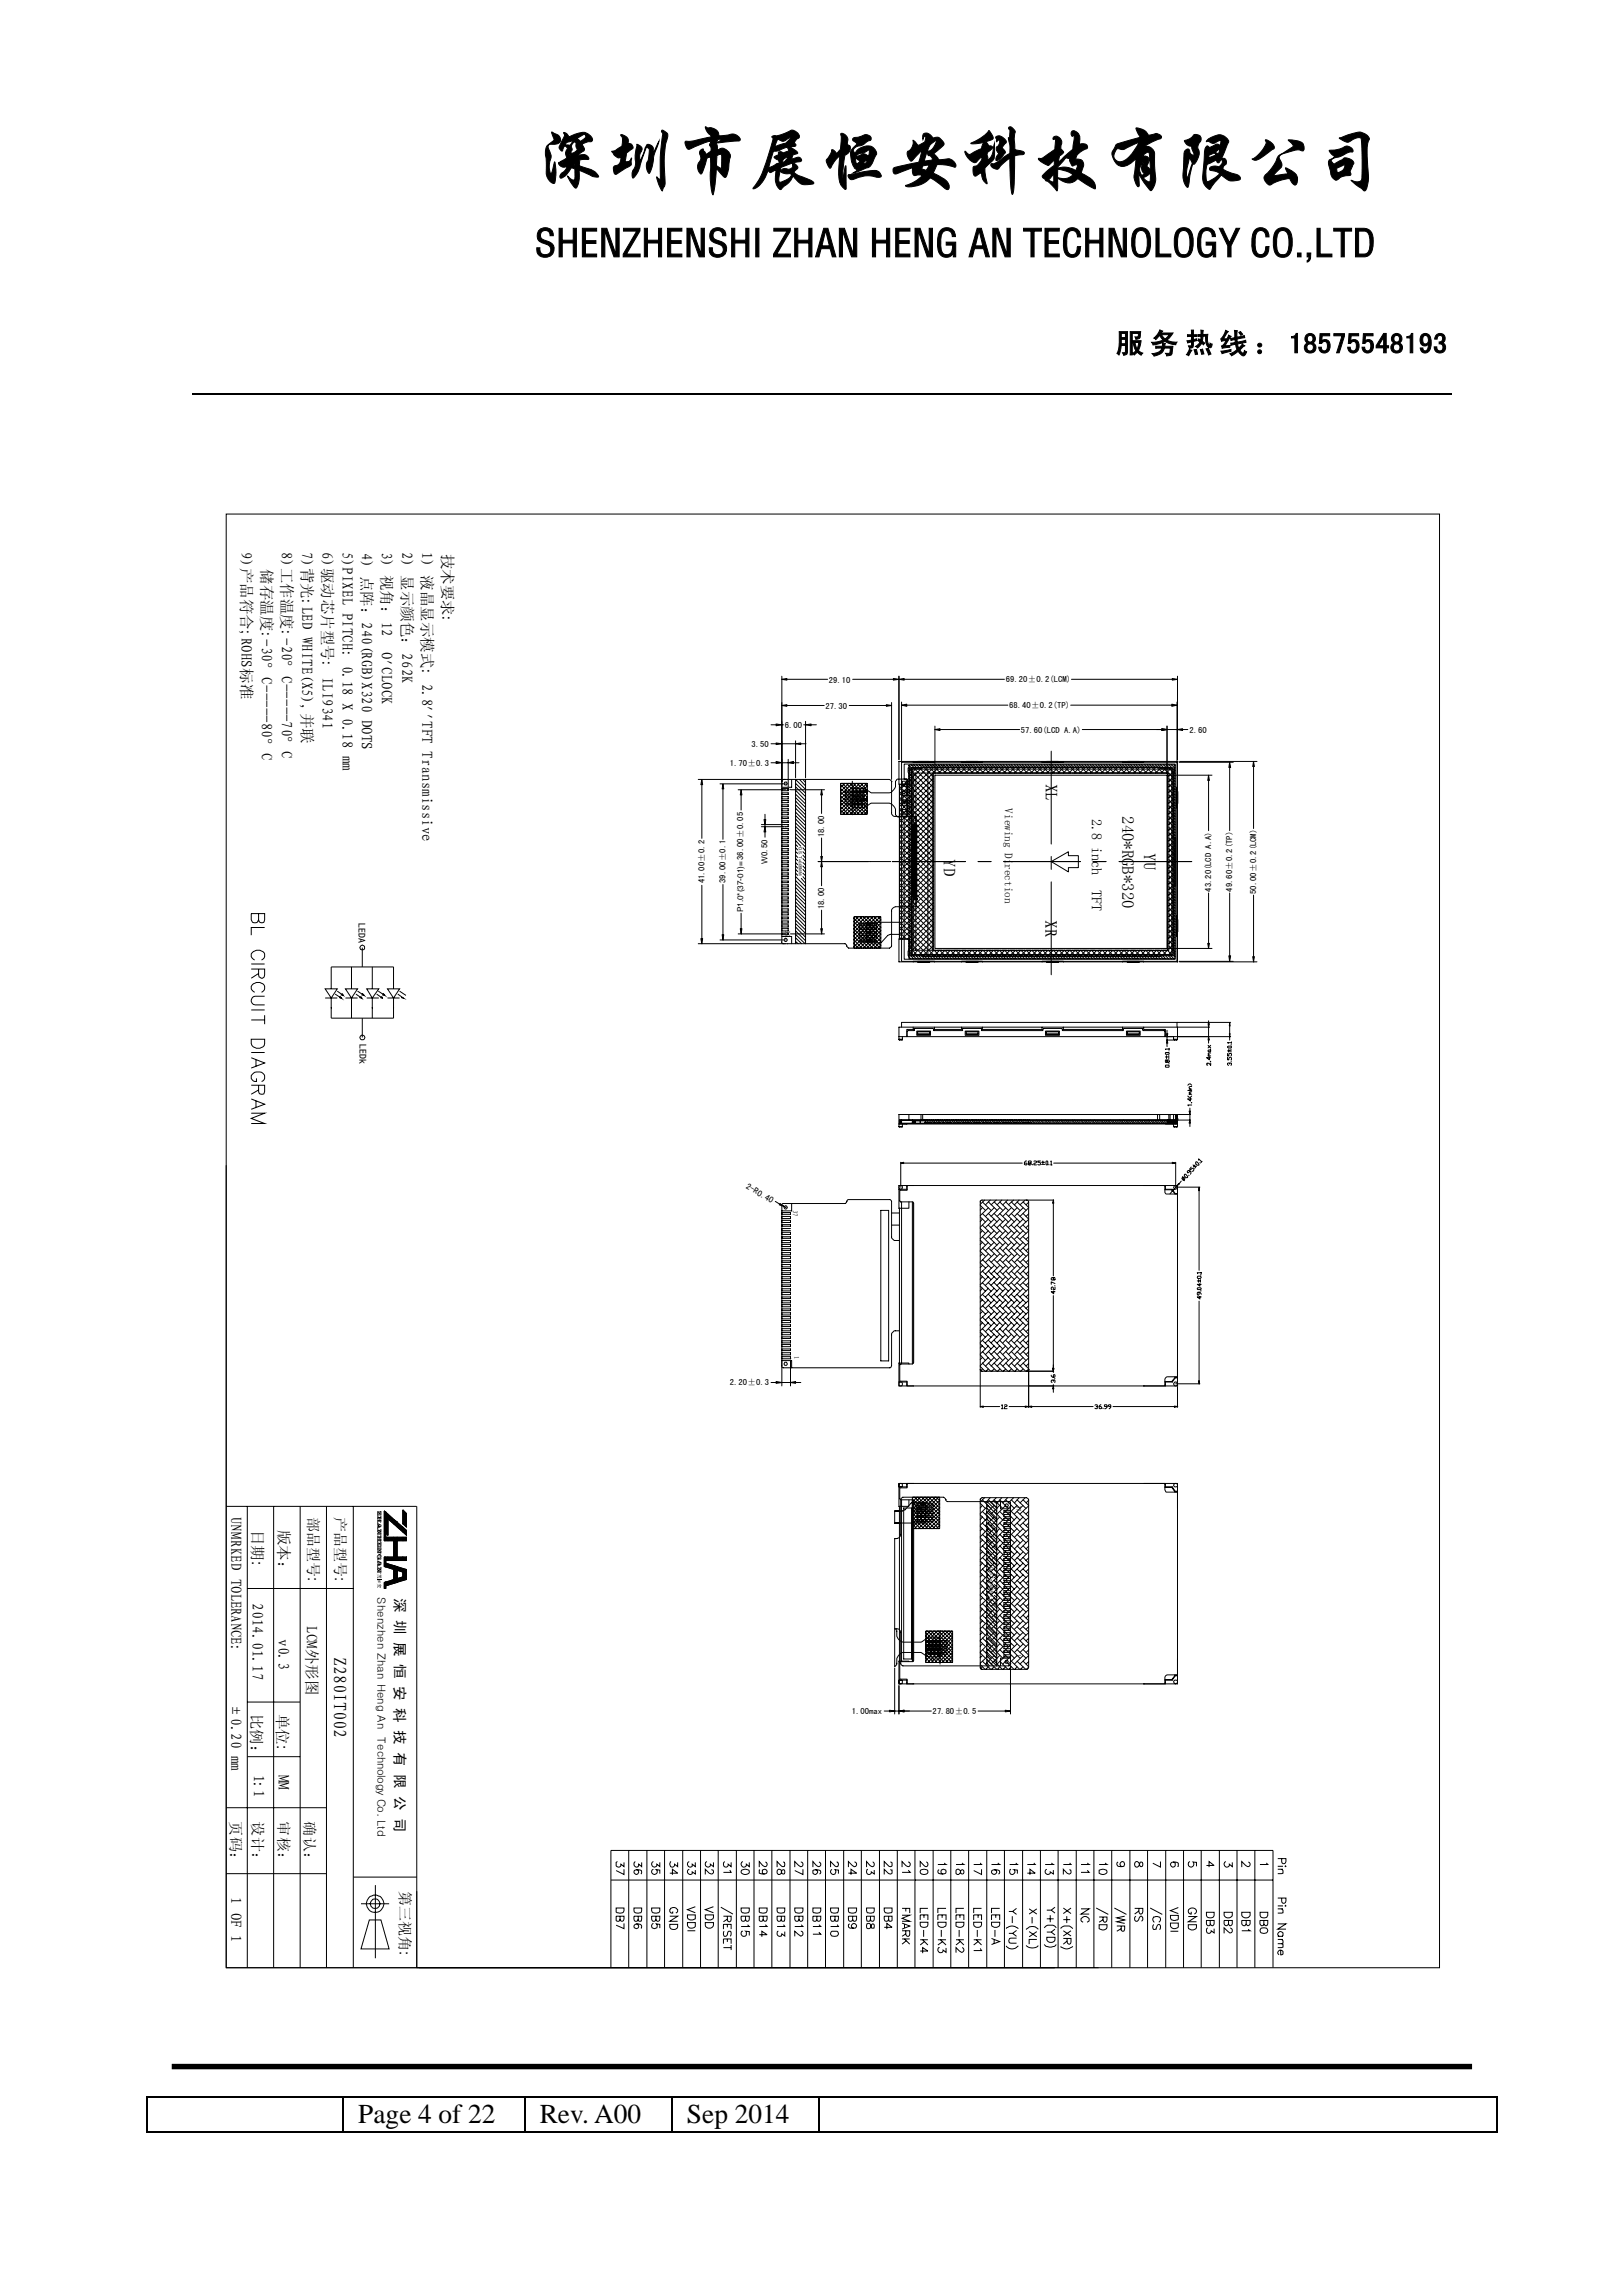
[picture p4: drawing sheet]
<svg xmlns="http://www.w3.org/2000/svg" width="210mm" height="297mm" viewBox="0 0 210 297" stroke-linecap="round" stroke-linejoin="round" font-family="sans-serif">
<defs><g id="words">
<text font-size="9.2" x="69.2" y="23.4">深圳市展恒安科技有限公司</text>
<text font-size="4.9" x="69.2" y="33.2">SHENZHENSHI ZHAN HENG AN TECHNOLOGY CO.,LTD</text>
<text font-size="3.7" x="144.4" y="45.7">服 务 热 线 ： 18575548193</text>
<g font-size="3.5">
<text x="46.4" y="274.7">Page 4 of 22</text>
<text x="69.9" y="274.7">Rev. A00</text>
<text x="88.9" y="274.7">Sep 2014</text>
</g>
<text font-size="2.3" x="43.1" y="214.4" transform="rotate(90 43.1 214.4)">Z280IT002</text>
<g font-size="2.2">
<text x="135.3" y="101.4" transform="rotate(90 135.3 101.4)">XL</text>
<text x="145.2" y="105.6" transform="rotate(90 145.2 105.6)">240*RGB*320</text>
<text x="122" y="111.1" transform="rotate(90 122 111.1)">YD</text>
<text x="148" y="110.4" transform="rotate(90 148 110.4)">YU</text>
<text x="135.2" y="119.1" transform="rotate(90 135.2 119.1)">XR</text>
</g>
<g font-size="2">
<text x="57.2" y="71.6" transform="rotate(90 57.2 71.6)">技术要求:</text>
<text x="33.8" y="73.6" transform="rotate(90 33.8 73.6)">储存温度:-30°C-----80°C</text>
<text x="32.6" y="197.9" transform="rotate(90 32.6 197.9)">日期:</text>
<text x="36" y="197.9" transform="rotate(90 36 197.9)">版本：</text>
<text x="32.6" y="207.4" transform="rotate(90 32.6 207.4)">2014.01.17</text>
<text x="36" y="212" transform="rotate(90 36 212)">v0.3</text>
<text x="32.5" y="221.7" transform="rotate(90 32.5 221.7)">比例：</text>
<text x="35.9" y="221.7" transform="rotate(90 35.9 221.7)">单位:</text>
<text x="32.8" y="229.6" transform="rotate(90 32.8 229.6)">1:1</text>
<text x="36" y="229.6" transform="rotate(90 36 229.6)">MM</text>
</g>
<g font-size="1.9">
<text x="31.2" y="71.5" transform="rotate(90 31.2 71.5)">9)产品符合;ROHS标准</text>
<text x="36.4" y="71.5" transform="rotate(90 36.4 71.5)">8)工作温度:-20°C-----70°C</text>
<text x="39.1" y="71.5" transform="rotate(90 39.1 71.5)">7)背光:LED WHITE(X5),并联</text>
<text x="41.7" y="71.5" transform="rotate(90 41.7 71.5)">6)驱动芯片型号: ILI9341</text>
<text x="44.3" y="71.5" transform="rotate(90 44.3 71.5)">5)PIXEL PITCH: 0.18 X 0.18 mm</text>
<text x="46.8" y="71.5" transform="rotate(90 46.8 71.5)">4) 点阵：240(RGB)X320 DOTS</text>
<text x="49.4" y="71.4" transform="rotate(90 49.4 71.4)">3) 视角：12</text>
<text x="52" y="71.5" transform="rotate(90 52 71.5)">2) 显示颜色：262K</text>
<text x="54.6" y="71.5" transform="rotate(90 54.6 71.5)">1) 液晶显示模式: 2.8''TFT Transmissive</text>
<text x="49.4" y="84.3" transform="rotate(90 49.4 84.3)">O'CLOCK</text>
<text x="29.9" y="196.2" transform="rotate(90 29.9 196.2)">UNMRKED TOLERANCE:</text>
<text x="39.9" y="196.2" transform="rotate(90 39.9 196.2)">部品型号:</text>
<text x="43.4" y="196.2" transform="rotate(90 43.4 196.2)">产品型号:</text>
<text x="51.1" y="206.8" transform="rotate(90 51.1 206.8)">深 圳 展 恒 安 科 技 有 限 公 司</text>
<text x="39.7" y="210.3" transform="rotate(90 39.7 210.3)">LCM外形图</text>
<text x="29.9" y="220.3" transform="rotate(90 29.9 220.3)">±0.20 mm</text>
<text x="29.8" y="235.6" transform="rotate(90 29.8 235.6)">页码：</text>
<text x="32.7" y="235.6" transform="rotate(90 32.7 235.6)">设计：</text>
<text x="36" y="235.6" transform="rotate(90 36 235.6)">审核：</text>
<text x="39.4" y="235.6" transform="rotate(90 39.4 235.6)">确认：</text>
<text x="29.9" y="245.4" transform="rotate(90 29.9 245.4)">1 OF 1</text>
<text x="51.8" y="244.7" transform="rotate(90 51.8 244.7)">第三视角:</text>
</g>
<g font-size="1.8">
<text x="141.3" y="105.9" transform="rotate(90 141.3 105.9)">2.8 inch</text>
<text x="141.3" y="115.1" transform="rotate(90 141.3 115.1)">TFT</text>
</g>
<g font-size="1.4">
<text x="130" y="104.6" transform="rotate(90 130 104.6)">Viewing Direction</text>
<text x="48.9" y="206.7" transform="rotate(90 48.9 206.7)">Shenzhen Zhan Heng An TechnologyCo. Ltd</text>
</g>
<g font-size="1.3">
<text x="46.4" y="119.4" transform="rotate(90 46.4 119.4)">LEDA</text>
<text x="46.5" y="135.1" transform="rotate(90 46.5 135.1)">LEDk</text>
</g>
<g font-size="1.1">
<text x="107.3" y="88.3">29.10</text>
<text x="130.2" y="88.3">69.20±0.2(LCM)</text>
<text x="101.6" y="94.2">6.00</text>
<text x="106.8" y="91.7">27.30</text>
<text x="130.6" y="91.6">68.40±0.2(TP)</text>
<text x="132.1" y="94.8">57.60(LCD A.A)</text>
<text x="153.9" y="94.8">2.60</text>
<text x="94.4" y="99.1">1.70±0.3</text>
<text x="97.3" y="96.6">3.50</text>
<text x="99.3" y="111.8" transform="rotate(-90 99.3 111.8)">W0.50</text>
<text x="106.7" y="108.3" transform="rotate(-90 106.7 108.3)">18.00</text>
<text x="91.2" y="114.3" transform="rotate(-90 91.2 114.3)">41.00±0.2</text>
<text x="93.9" y="114.3" transform="rotate(-90 93.9 114.3)">39.00±0.1</text>
<text x="96.2" y="118" transform="rotate(-90 96.2 118)">P1.0*(37-01)= 36.00±0.05</text>
<text x="106.7" y="117.6" transform="rotate(-90 106.7 117.6)">18.00</text>
<text x="156.7" y="115.4" transform="rotate(-90 156.7 115.4)">43.20(LCD A.A)</text>
<text x="159.5" y="115.4" transform="rotate(-90 159.5 115.4)">49.60±0.2(TP)</text>
<text x="162.6" y="115.7" transform="rotate(-90 162.6 115.7)">50.00±0.2(LCM)</text>
<text x="96.5" y="153.7" transform="rotate(30 96.5 153.7)">2-R0.40</text>
<text x="94.4" y="179.2">2.20±0.3</text>
<text x="110.2" y="221.7">1.00max</text>
<text x="120.7" y="221.7">27.80±0.5</text>
</g>
<g font-size=".9">
<text x="101.8" y="102" transform="rotate(90 101.8 102)">1</text>
<text x="110.5" y="101.7" transform="rotate(90 110.5 101.7)">1</text>
<text x="110.5" y="104.5" transform="rotate(90 110.5 104.5)">4</text>
<text x="101.6" y="120.4" transform="rotate(90 101.6 120.4)">37</text>
<text x="102.6" y="156.5" transform="rotate(90 102.6 156.5)">37</text>
<text x="102.8" y="175.5" transform="rotate(90 102.8 175.5)">1</text>
<text x="131.5" y="194.7" transform="rotate(90 131.5 194.7)">37</text>
<text x="120.7" y="214.5" transform="rotate(90 120.7 214.5)">1</text>
<text x="120.8" y="211.5" transform="rotate(90 120.8 211.5)">4</text>
<text x="131.5" y="214" transform="rotate(90 131.5 214)">1</text>
</g>
<g font-size=".6">
<text x="103.4" y="109.5" transform="rotate(90 103.4 109.5)">D.S.T=0.05MM</text>
<text x="111.5" y="119.5" transform="rotate(90 111.5 119.5)">A K1--K4</text>
<text x="119.9" y="194.3" transform="rotate(90 119.9 194.3)">K1--</text>
<text x="119.9" y="195.6" transform="rotate(90 119.9 195.6)">K4</text>
<text x="119.9" y="196.6" transform="rotate(90 119.9 196.6)">A</text>
<text x="128.1" y="202.8" transform="rotate(90 128.1 202.8)">D.S.T=0.05MM</text>
</g>
</g></defs>
<path d="M24.9 50.9h163" fill="none" stroke="#000" stroke-width=".25"/>
<path d="M111.7 102.3h.5v.3h-.5zM111.7 103.3h.5v.3h-.5zM118.6 116.2h.1v.3h-.1zM49 197.3v.1zM119.7 213.2h.5v.3h-.5zM119.7 212.7h.5v.3h-.5zM119.7 212.2h.5v.2h-.5zM19 271.3h.1v.1h-.1zM193.6 271.3h.2v.1h-.2zM193.6 275.7h.2v.2h-.2z" fill="#000"/>
<g fill="none" stroke="#000" stroke-width=".17">
<path d="M49.8 195.5v3.8M19 271.3h174.8M19 275.8h25.4M19.1 271.4v4.5M44.5 271.4v4.5M44.5 275.8h23.4M67.9 271.4v4.5M68 275.8h18.9M87 271.4v4.5M87.1 275.8h18.9M106 271.4v4.5M106.1 275.8h87.5"/>
<path d="M193.7 271.4v4.5"/>
</g>
<path d="M22.2 267.4h168.3" fill="none" stroke="#000" stroke-width=".71" stroke-linecap="butt"/>
<g fill="none" stroke="#000" stroke-width=".13">
<path d="M29.3 66.5h157v188.1h-157zM99.8 98.7h.6M99.8 96.2h.6M99.8 93.8h.6M100.4 98.5l.8 .2-.8 .1zM100.4 96.1l.8 .1-.8 .1zM100.4 93.7l.8 .1-.8 .1zM101.2 87.9l.6-.1v.2zM101.2 91.3l.6-.1v.2zM101.2 87.5v34.5l.2 .1M101.2 87.9h.1M101.2 91.3h.1"/>
<path d="M101.2 98.7h.8M101.2 96.2h1.8M101.2 93.8h.2M101.8 87.9h5.3M101.8 91.3h4.9M102 98.7l.7-.2v.3zM102 98.2v3.6M102.7 98.7h.7M103 96.2l.6-.1v.2zM103 95.8v4.8M103.6 96.2h.7M104 93.8h.2"/>
<path d="M104.2 93.8l.8-.1v.2zM104.2 93.3v7.3M105 93.8h.6M109.9 91.3h4.8M110.3 87.9h5.3M114.7 91.2l.7 .1-.7 .1zM115.4 90.9v9.9M115.6 87.8l.7 .1-.7 .1zM116.3 87.9l.7-.1v.2zM116.3 87.5v10.8M116.3 87.9h.1M116.7 98.6h35.6v25.8h-35.6z"/>
<path d="M116.7 91.2l.6-.1v.3zM116.7 90.8v7.6M116.7 98.6h.1M116.7 91.2h.1M117 98.8h35.1v25.3h-35.1v-18.4h.4v-2.2h-.6v-.5h.6v-2.2h-.4zM117 87.9h13M117.3 91.2h13.1M117.6 99h34.4v25h-34.4zM117.6 99l.4 .3M117.6 99.3l.4 .4M117.6 99.7l.4 .4M117.7 99.5h1.6l.2-.2h30.5l.2 .2h1.6v8.9h.2v6.2h-.2v8.9h-1.6l-.2 .2h-30.5l-.2-.2h-1.6v-2h-1.3v-20h1.3z"/>
<path d="M117.7 99.5l3.1 3.1M117.8 99.5l-.1 .1M117.9 99l.4 .3M118 99.3h33.6v24.4h-33.6zM118.1 99.5h33.7v24h-33.7zM118.2 98.5v.1h2.7v-.1M118.2 99l.4 .3M118.3 99.5l2.5 2.4M118.5 99.5l-.8 .8M118.6 99l.4 .3M119 99l.4 .3M119.1 99.5l1.7 1.7"/>
<path d="M119.2 99.5l-1.5 1.5M119.3 99l.4 .3M119.6 99.3l1.2 1.2M119.7 99l.3 .3M120 99l.4 .3M120.1 99.5v24M120.1 99.3l-3.7 3.6M120.2 99.3l.8 .7h.1M120.4 99l.4 .3M120.7 99l.4 .3M120.8 99.3l-4.4 4.3M121 94.4l.6-.1v.2z"/>
<path d="M121 99.3l.7 .7M121 94.4h.1M121 93.9v6.1M121.1 99l.3 .3M121.4 99l.4 .3M121.5 99.3l-5.1 5.1M121.6 99.3l.8 .7M121.6 94.4h10.4M121.8 99l.4 .3M122.1 99l.4 .3M122.2 99.3l-.7 .7M122.4 99.3l.7 .7h.2"/>
<path d="M122.5 99l.3 .3M122.8 99l.4 .3M122.9 99.3l-.7 .7M123.1 99.3l.7 .7M123.2 99l.3 .3M123.5 99l.4 .3M123.6 99.3l-.7 .7M123.8 99.3l.7 .7M123.9 99l.3 .3M124.2 99l.4 .3M124.3 99.3l-.8 .7M124.4 98.5v.1h2.7v-.1"/>
<path d="M124.5 99.3l.7 .7h.1M124.6 99l.3 .3M124.9 99l.4 .3M125 99.3l-.7 .7h-.1M125.2 99.3l.7 .7M125.3 99l.3 .3M125.6 99l.4 .3M125.7 99.3l-.8 .7M125.9 99.3l.7 .7M126 99l.3 .3M126.3 99l.4 .3M126.4 99.3l-.7 .7"/>
<path d="M126.6 99.3l.7 .7h.1M126.7 99l.4 .3M127 99l.4 .3M127.1 99.3l-.8 .7M127.3 99.3l.7 .7M127.4 99l.3 .3M127.7 99l.4 .3M127.8 99.3l-.7 .7M128 99.3l.8 .7M128.1 99l.4 .3M128.4 99l.4 .3M128.5 99.3l-.8 .7"/>
<path d="M128.7 99.3l.7 .7M128.8 99l.3 .3M129.1 99l.4 .3M129.2 99.3l-.7 .7h-.2M129.4 99.3l.8 .7M129.5 99l.4 .3M129.8 99l.4 .3M129.9 99.3l-.7 .7M130.1 99.3l.7 .7M130.2 99l.4 .3M130.6 99l.3 .3M130.6 99.3l-.7 .7"/>
<path d="M130.8 99.3l.8 .7M130.9 99l.4 .3M131.3 99l.3 .3M131.3 99.3l-.7 .7M131.5 99.3l.7 .7M131.6 99l.4 .3M132 99l.3 .3M132 99.3l-.7 .7M132.2 99.3l.7 .7M132.3 99l.4 .3M132.7 99l.3 .3M132.7 99.3l-.7 .7"/>
<path d="M132.9 99.3l.7 .7M133 99l.3 .3M133.3 99l.4 .3M133.5 99.3l-.8 .7M133.6 99.3l.7 .7M133.7 99l.4 .3M134.1 99l.3 .3M134.1 99.3l-.7 .7h-.6M134.3 99.3l.8 .7M134.4 99l.4 .3M134.7 99l.4 .3M134.9 98.5v.1h2.7v-.1"/>
<path d="M134.9 99.3l-.8 .7M135 99.3l.7 .7h-.1M135.1 99l.4 .3M135.5 99l.3 .3M135.5 99.3l-.7 .7M135.7 99.3l.8 .7M135.8 99l.4 .3M136 97.2v12M136.1 99l.4 .3M136.2 99.3l-.7 .7M136.4 99.3l.8 .7M136.5 99l.4 .3"/>
<path d="M136.9 99l.3 .3M136.9 99.3l-.7 .7M137.1 99.3l.8 .7M137.2 99l.4 .3M137.5 99l.4 .3M137.6 99.3l-.7 .7h.7l.7-.7M137.8 99.3l.8 .7M137.9 99l.4 .3M138.3 99l.4 .3M138.6 99.3l.7 .7M138.6 91.2h13M138.6 99l.4 .3"/>
<path d="M138.7 87.9h13M139 99l.3 .3M139 99.3l-.7 .7M139.2 99.3l.8 .7h-.2M139.3 99l.4 .3M139.7 99l.4 .3M139.7 99.3l-.7 .7h.7M140 99.3l.7 .7M140 99l.4 .3M140.1 94.4h10.2M140.4 99l.3 .3M140.4 99.3l-.7 .7"/>
<path d="M140.6 99.3l.8 .7M140.7 99l.4 .3M141.1 99l.4 .3M141.2 99.3l-.8 .7M141.4 99.3l.7 .7M141.4 99l.4 .3M141.8 99l.3 .3M141.9 99.3l-.8 .7h.6M142 99.3l.8 .7h-.7M142.1 99l.4 .3M142.5 99l.4 .3M142.6 99.3l-.8 .7"/>
<path d="M142.7 99.3l.8 .7M142.9 99l.3 .3M143.2 99l.3 .3M143.3 99.3l-.8 .7M143.4 99.3l.8 .7M143.5 99l.4 .3M143.9 99l.4 .3M144 99.3l-.8 .7h.7M144.1 99.3l.8 .7h-.6M144.3 99l.3 .3M144.6 99l.3 .3M144.7 99.3l-.8 .7"/>
<path d="M144.8 99.3l.8 .7M144.9 99l.4 .3M145.3 98.5v.1h2.7v-.1M145.3 99l.3 .3M145.4 99.3l-.7 .7M145.5 99.3l.8 .7M145.6 99l.4 .3M146 99l.4 .3M146 99.3l-.7 .7M146.3 99.3l.7 .7M146.3 99l.4 .3M146.7 99l.3 .3"/>
<path d="M146.8 99.3l-.8 .7h.2M146.9 99.3l.8 .7M147 99l.4 .3M147.4 99l.4 .3M147.4 99.3l-.7 .7M147.7 99.3l.7 .7h.7l-.8-.7M147.7 99l.4 .3M148.1 99l.4 .3M148.2 99.3l-.8 .7M148.5 99l.3 .3M148.8 99l.4 .3M148.9 99.3l-.8 .7h.2"/>
<path d="M149.1 99.3l.7 .7M149.1 99l.4 .3M149.5 99l.4 .3M149.6 99.3l-.8 .7M149.7 99.3l.8 .7M149.9 99l.3 .3M150.2 99.4l-.7 .6M150.2 99l.4 .3M150.3 94.3l.7 .1-.7 .1zM150.6 99l.3 .3M150.6 99.5l.6 .5M150.8 99.5l-.6 .5h.1"/>
<path d="M150.9 99l.4 .3M151 93.9v6.1M151 94.4h1.4M151.3 99l.3 .3M151.4 99.5l.4 .4M151.5 99.5l-.5 .5M151.6 99l.4 .3M151.6 91.1l.7 .1-.7 .2zM151.6 99.3l.4 .4M151.6 99.7l.4 .4M151.7 87.8l.7 .1-.7 .1zM151.8 99.8l-.5 .6"/>
<path d="M152 99h.1M152.3 90.8v7.6M152.3 98.6h.1M152.4 94.4l.6-.1v.2zM152.4 87.5v10.8M152.4 98.5v6M152.4 98.5h-36.1v3h1.3v-1.5l-.1-.1v-.6h.6l.1 .2h1l.2-.3h30.7l.2 .3h1l.1-.2h.6v.6l-.1 .1v8.4h.2v6.2h-.2v8.3l.1 .2v.6l-1.7-.2-.2 .3h-30.7l-.2-.3-1.7 .2v-.7l.1-.1v-1.4h-1.3v2.9h36.1M152.6 98.6h7M152.7 98.5h10M153 94.4h.7M159.1 98.6l.2 .7h-.3zM159.1 99.3v8.2"/>
<path d="M162.2 98.5l.1 .7h-.2zM162.2 99.2v8M33.5 118.2v1a.4 .4 0 0 0 .7 0v-1h-1.7v.8l.1 .2a.47 .47 0 0 0 .5 .2 .47 .47 0 0 0 .4-.4M34.2 120h-1.7v1M90.4 100.8h24.7l.3 .3M90.8 100.8l.1 .7h-.2zM90.8 101.5v7M90.8 114.5v6.9M93.2 101.4h8.2M93.6 101.4l.1 .7h-.2zM93.6 102.1v6.5M93.6 114.4v6.5"/>
<path d="M95.5 102.2h6.2M95.9 102.2l.1 .6h-.2zM95.9 102.8v2M95.9 118.2v1.9M98.5 106.7h3.5v.3h-3.5M98.9 106h.2l-.1 .7zM99 107l.1 .6h-.2zM99 105.3v.7M99 106.7v.3M99 107.6v.7M101.2 117.1h.8v.2h-.8M101.2 102.6h.8v.2h-.8"/>
<path d="M101.2 103.1h.8v.3h-.8M101.2 102h.9M101.2 103.6h.8v.2h-.8M101.2 104.1h.8v.3h-.8M101.2 104.6h.8v.3h-.8M101.2 105.1h.8v.3h-.8M101.2 105.7h.8v.2h-.8M101.2 106.2h.8v.2h-.8M101.2 107.2h.8v.3h-.8M101.2 107.7h.8v.3h-.8M101.2 108.2h.8v.3h-.8M101.2 108.8h.8v.2h-.8"/>
<path d="M101.2 109.3h.8v.2h-.8M101.2 109.8h.8v.3h-.8M101.2 110.3h.8v.3h-.8M101.2 110.8h.8v.3h-.8M101.2 111.4h.8v.2h-.8M101.2 111.9h.8v.2h-.8M101.2 112.4h.8v.2h-.8M101.2 112.9h.8v.3h-.8M101.2 113.4h.8v.3h-.8M101.2 114h.8v.2h-.8M101.2 114.5h.8v.2h-.8M101.2 115h.8v.3h-.8"/>
<path d="M101.2 115.5h.8v.3h-.8M101.2 116h.8v.3h-.8M101.2 116.5h.8v.3h-.8M101.2 117.6h.8v.3h-.8M101.2 118.1h.8v.3h-.8M101.2 118.6h.8v.3h-.8M101.2 119.1h.8v.3h-.8M101.2 119.7h.8v.2h-.8M101.4 100.8l-.2 .2v.1M101.6 101.2h.2l.1 .2-.1 .2h-.2l-.1-.2zM101.7 101.4h.1M101.9 102.2h.1"/>
<path d="M102 102.2h.1M102 102v.3h-.8M102.3 102.2h4.4M102.4 100.8v1.1h-1.2M103 101.3l1.2 1.3M103 101.8l1.2 1.3M103 102.2l1.2 1.4M103 102.7l1.2 1.3M103 103.2l1.2 1.3M103 103.6l1.2 1.4M103 104.1l1.2 1.3M103 104.6l1.2 1.3"/>
<path d="M103 105.1l1.2 1.3M103 105.5l1.2 1.3M103 106l1.2 1.3M103 106.5l1.2 1.2M103 106.9l1.2 1.3M103 107.4l1.2 1.3M103 107.8l1.2 1.3M103 108.3l1.2 1.3M103 108.8l.6 .7M103 109.2l.2 .3M103 109.7l.2 .3M103 110.2l.2 .2"/>
<path d="M103 110.6l.2 .3M103 111.1l.2 .3M103 111.6l.2 .3M103 112l.2 .3M103 112.5l.2 .3M103 113l.2 .2M103 113.4l1.2 1.3M103 113.9l1.2 1.3M103 114.4l1.2 1.2M103 114.8l1.2 1.3M103 115.3l1.2 1.3M103 115.8l1.2 1.2"/>
<path d="M103 116.2l1.2 1.3M103 116.7l1.2 1.3M103 117.1l1.2 1.3M103 117.6l1.2 1.3M103 118.1l1.2 1.3M103 118.5l1.2 1.4M103 119l1.2 1.3M103 119.5l1.2 1.3M103 119.9l1.2 1.4M103.5 100.8l.7 .9M103.7 113.6l.5 .7M103.9 100.8l.3 .4"/>
<path d="M103.9 109.7l.3 .4M103.9 110.2l.3 .3M103.9 110.6l.3 .4M103.9 111.1l.3 .4M103.9 111.6l.3 .3M103.9 112l.3 .4M103.9 112.5l.3 .4M103.9 113l.3 .3M103.9 113.4l.3 .4M104.2 102.1l-1.2-1.3v21.3M104.2 100.8v21.3M105.9 111.5h9.4"/>
<path d="M106.2 110.8h.2l-.1 .7zM106.3 102.2l.1 .6h-.2zM106.3 111.5l.1 .6h-.2zM106.3 102.8v2.4M106.3 108.4v2.4M106.3 112.1v2.5M106.3 117.8v2.3M108.8 101.3h3.4v4h-3.4zM108.8 101.5l3.4 3.5M108.8 102l3.3 3.3M108.8 102.4l2.9 2.9M108.8 103l2.4 2.3"/>
<path d="M108.8 103.4l1.9 1.9M108.8 103.8l1.5 1.5M108.8 104.4l1 .9M108.8 104.8l.5 .5M108.8 105.2l.1 .1M108.9 101.3l-.1 .2M109 101.3l3.2 3.3M109.3 101.3l-.5 .6M109.4 102.3h2.5v.3h-2.5zM109.4 102.8h2.5v.3h-2.5zM109.4 103.4h2.5v.2h-2.5zM109.4 103.9h2.5v.2h-2.5z"/>
<path d="M109.5 101.3l2.7 2.8M109.8 101.3l-1 1.1M110 101.3l2.2 2.3M110 102.4h1.9M110 103h1.9M110 103.5h1.9M110 104h1.9M110.3 102.3h1.3v.3h-1.3M110.3 102.8h1.3v.3h-1.3M110.3 103.4h1.3v.2h-.1M110.3 103.6h1.2M110.3 103.9h1.3v.2h-1.3"/>
<path d="M110.3 102.1v.3h.1l-.1 .1v.4l.1 .1-.1 .1v.4h.1l-.1 .1v.3l.1 .1-.1 .1v1.3M110.3 102.1l.1-.1h1.4l1 .6h2a.84 .84 0 0 0 1-.6l.1-.2a1.08 1.08 0 0 1 .2-1h1.3v4.9h-1.2l-.2-.2a.93 .93 0 0 1-.1-.8l-.2-.4a.93 .93 0 0 0-.9-.4h-1.9a1.33 1.33 0 0 0-1 .6h-1.5l-.1-.1M110.3 101.1v1M110.3 101.3l-1.5 1.5M110.4 101.3l1.8 1.9M110.5 103l.1-.1v.2zM110.5 104h.1v.1zM110.5 118.6h3.5v4.1h-3.5zM110.5 118.8l3.5 3.5M110.5 119.3l3.4 3.4M110.5 119.8l2.9 2.9M110.6 118.6l-.1 .2"/>
<path d="M110.7 118.6l3.3 3.2M110.8 101.3l-2 2.1M110.8 103.5h.2v.1h-.2zM110.8 102.4h.2v.1h-.2zM110.9 101.3l1.3 1.4M111 103v-.1l.1 .1-.1 .1zM111 104h.1v.1h-.1zM111.1 118.6l-.6 .6M111.2 119.5h2.2v.3h-2.2zM111.3 101.3l-2.5 2.5M111.3 118.6l2.7 2.8M111.3 102.5h.2z"/>
<path d="M111.3 103.5h.2zM111.4 101.3l.8 .9M111.5 103.6h.1M111.6 118.6l-1.1 1.1M111.7 101.3l-2.9 2.9M111.7 118.6l2.3 2.3M111.9 101.3l.3 .4M112 118.6l-1.5 1.5M112.1 119.5h1.1v.3h-1.1M112.1 118.6l1.9 1.8M112.2 101.3l-3.4 3.4M112.2 101.7l-3.4 3.5"/>
<path d="M112.2 102.2l-3.1 3.1M112.2 102.6l-2.7 2.7M112.2 103.1l-2.2 2.2M112.2 103.6l-1.7 1.7M112.2 104l-1.3 1.3M112.2 104.5l-.8 .8M112.2 105l-.3 .3M112.5 119.5l.1 .2h-.1zM112.5 118.6l-2 2M112.6 118.6l1.4 1.4M113 118.6l-2.5 2.4M113.1 118.6l.9 .9"/>
<path d="M113.4 118.6l-2.9 2.9M113.6 118.6l.4 .4M113.9 118.6l-3.4 3.4M114 119l-3.5 3.5M114 119.4l-3.2 3.3M114 119.9l-2.7 2.8M115.4 101.1v4.2a.46 .46 0 0 0 .5 .3h2.7v11.7l-2.9 .1a.51 .51 0 0 0-.3 .5v4.5l-.2 .2-5.4 .1-.2-.3M115.4 101.1h.1M115.5 111.5h9.4M116.4 119.3h-4.2l-.1 .1v2.2M116.4 101.5v20M116.4 101.7l4.4 4.4"/>
<path d="M116.4 102.4l4.4 4.4M116.4 103.1l4.4 4.4M116.4 103.8l4.4 4.4M116.4 104.5l4.4 4.4M116.4 105.2l4.4 4.4M116.4 105.9l4.4 4.4M116.4 106.6l4.4 4.4M116.4 107.3l4.4 4.3M116.4 108l4.4 4.4M116.4 108.7l4.4 4.4M116.4 109.4l4.4 4.3M116.4 110.1l4.4 4.4"/>
<path d="M116.4 110.8l4.4 4.3M116.4 111.5l4.4 4.4M116.4 112.2l4.4 4.3M116.4 112.9l4.4 4.4M116.4 113.6l4.4 4.3M116.4 114.3l4.4 4.3M116.4 115l4.4 4.4M116.4 115.7l4.4 4.3M116.4 116.4l4.4 4.4M116.4 117.1l4.4 4.3M116.4 117.8l4.4 4.4M116.4 118.5l4.4 4.3"/>
<path d="M116.4 119.2l4.6 4.5M116.4 119.9l3.8 3.8M116.4 101.5h.1M116.7 101.5h.1M116.8 104.7h.6v.7h-.6zM116.8 103.5h.6v.7h-.6zM116.8 101.1h.6v.6h-.6zM116.8 102.3h.6v.7h-.6zM116.9 101.5l3.9 3.8M116.9 101.4h.2v.1h-.2zM116.9 102.6h.2v.1h-.2zM116.9 103.8h.2v.2h-.2z"/>
<path d="M116.9 105.1h.2v.1h-.2zM117.1 101.3h.2l-.1 .1zM117.1 102.5h.2zM117.1 103.7h.2zM117.1 101.5l-.7 .7M117.2 104.9l.1 .1h-.1zM117.6 110.2l.4 .3M117.6 117.5l.4 .4M117.6 117.1l.4 .4M117.6 101.5l3.2 3.2M117.6 100.4l.4 .3M117.6 100.7l.4 .4"/>
<path d="M117.6 101.1l.4 .4M117.6 101.5l.4 .3M117.6 101.8l.4 .3M117.6 102.1l.4 .4M117.6 102.5l.4 .3M117.6 102.8l.4 .4M117.6 103.2l.4 .4M117.6 103.5l.4 .4M117.6 103.9l.4 .3M117.6 104.2l.4 .4M117.6 104.6l.4 .4M117.6 104.9l.4 .4"/>
<path d="M117.6 105.3l.4 .3M117.6 105.6l.4 .4M117.6 106l.4 .4M117.6 106.4l.4 .3M117.6 106.7l.4 .3M117.6 107l.4 .4M117.6 107.4l.4 .3M117.6 107.7l.4 .4M117.6 108.1l.4 .3M117.6 108.4l.4 .4M117.6 108.8l.4 .3M117.6 109.1l.4 .4"/>
<path d="M117.6 109.5l.4 .4M117.6 109.8l.4 .4M117.6 110.5l.4 .3M117.6 110.8l.4 .5M117.6 111.2l.4 .4M117.6 111.6l.4 .3M117.6 111.9l.4 .4M117.6 112.2l.4 .4M117.6 112.6l.4 .4M117.6 113l.4 .3M117.6 113.3l.4 .4M117.6 113.6l.4 .4"/>
<path d="M117.6 114l.4 .4M117.6 114.4l.4 .3M117.6 114.7l.4 .4M117.6 115.1l.4 .3M117.6 115.4l.4 .4M117.6 115.8l.4 .3M117.6 116.1l.4 .4M117.6 116.5l.4 .3M117.6 116.8l.4 .3M117.6 117.9l.4 .3M117.6 118.2l.4 .4M117.6 118.5l.4 .4"/>
<path d="M117.6 118.9l.4 .4M117.6 119.3l.4 .3M117.6 119.6l.4 .4M117.6 119.9l.4 .4M117.7 100.1l.3 .3M117.7 100.2l3.1 3.1M117.7 100.9l3.1 3M118.2 106.6l.4 .1zM118.2 106.7h.4zM118.2 106.8h.4zM118.2 106.8l.4 .1zM118.2 106.9l.4 .1z"/>
<path d="M118.2 107l.4 .1zM118.2 107.1h.4zM118.2 107.1l.4 .1zM118.2 107.3h.4zM118.2 107.3l.4 .1zM118.2 107.4h.4zM118.2 107.4l.4 .1zM118.2 107.5l.4 .1zM118.2 107.6h.4zM118.2 107.6l.4 .1zM118.2 107.7l.4 .1zM118.2 107.8l.4 .1z"/>
<path d="M118.2 107.9h.4zM118.2 108h.4zM118.2 108l.4 .1zM118.2 108.1h.4zM118.2 108.2l.4 .1zM118.2 108.3l.4 .1zM118.2 108.5h.4zM118.2 108.5l.4 .1zM118.2 108.6h.4zM118.2 108.7l.4 .1zM118.2 108.8h.4zM118.2 108.8l.4 .1z"/>
<path d="M118.2 108.9l.4 .1zM118.2 109h.4zM118.2 109l.4 .1zM118.2 109.1h.4zM118.2 109.2h.4zM118.2 109.2l.4 .1zM118.2 109.3h.4zM118.2 109.4l.4 .1zM118.2 109.5h.4zM118.2 109.5l.4 .1zM118.2 109.6l.4 .1zM118.2 109.7h.4z"/>
<path d="M118.2 109.7l.4 .1zM118.2 109.9l.4 .1zM118.2 110h.4zM118.2 110l.4 .1zM118.2 110.1l.4 .1zM118.2 110.2l.4 .1zM118.2 110.3h.4zM118.2 110.4h.4zM118.2 110.4l.4 .1zM118.2 110.5h.4zM118.2 110.6h.4zM118.2 110.6l.4 .1z"/>
<path d="M118.2 110.7h.4zM118.2 110.8l.4 .1zM118.2 110.9l.4 .1zM118.2 111h.4zM118.2 111.1h.4zM118.2 111.1l.4 .1zM118.2 111.2l.4 .1zM118.2 111.3l.4 .1zM118.2 111.4h.4zM118.2 111.4l.4 .1zM118.2 111.6h.4zM118.2 111.6l.4 .1z"/>
<path d="M118.2 111.7l.4 .1zM118.2 111.8l.4 .1zM118.2 111.9h.4zM118.2 111.9l.4 .1zM118.2 112l.4 .1zM118.2 112.1l.4 .1zM118.2 112.2l.4 .1zM118.2 112.3l.4 .1zM118.2 112.4h.4zM118.2 112.5l.4 .1zM118.2 112.6h.4zM118.2 112.6l.4 .1z"/>
<path d="M118.2 112.8h.4zM118.2 112.8l.4 .1zM118.2 112.9h.4zM118.2 113h.4zM118.2 113l.4 .1zM118.2 113.1h.4zM118.2 113.2h.4zM118.2 113.2l.4 .1zM118.2 113.3l.4 .1zM118.2 113.4h.4zM118.2 113.5h.4zM118.2 113.5l.4 .1z"/>
<path d="M118.2 113.6h.4zM118.2 113.7h.4zM118.2 113.7l.4 .1zM118.2 113.8l.4 .1zM118.2 113.9l.4 .1zM118.2 114h.4zM118.2 114l.4 .1zM118.2 114.2l.4 .1zM118.2 114.3h.4zM118.2 114.3l.4 .1zM118.2 114.4l.4 .1zM118.2 114.5h.4z"/>
<path d="M118.2 114.5l.4 .1zM118.2 114.6l.4 .1zM118.2 114.7h.4zM118.2 114.7l.4 .1zM118.2 114.9h.4zM118.2 114.9l.4 .1zM118.2 115h.4zM118.2 115.1l.4 .1zM118.2 115.2l.4 .1zM118.2 115.3h.4zM118.2 115.4h.4zM118.2 115.4l.4 .1z"/>
<path d="M118.2 115.5h.4zM118.2 115.6l.4 .1zM118.2 115.7h.4zM118.2 115.7l.4 .1zM118.2 115.9h.4zM118.2 115.9l.4 .1zM118.2 116h.4zM118.2 116.1h.4zM118.2 116.1l.4 .1zM118.2 116.2h.4zM118.2 116.3l.4 .1zM118.2 108.2h.4z"/>
<path d="M118.2 108.4h.4zM118.2 109.9h.4zM118.2 110.8h.4zM118.2 111.5h.4zM118.2 112.1h.4zM118.2 112.5h.4zM118.2 114.2h.4zM118.2 115.1h.4zM118.2 115.8h.4zM118.2 100.5v.2M118.2 100.8v.7M118.2 101.6v.1"/>
<path d="M118.2 101.9v.5M118.2 102.6v.1M118.2 102.8v.7M118.2 103.6v.2M118.2 103.9v.7M118.2 104.7v.1M118.2 105v.6M118.2 105.7v.2M118.2 106v.6M118.2 106.7v.2M118.2 107v.7M118.2 107.8v.1"/>
<path d="M118.2 108.1v.6M118.2 108.9v.1M118.2 109.1v.6M118.2 109.9v.1M118.2 110.1v.7M118.2 110.9v.1M118.2 111.2v.6M118.2 112v.1M118.2 112.2v.7M118.2 113v.1M118.2 113.2v.7M118.2 114v.2"/>
<path d="M118.2 114.3v.6M118.2 115v.2M118.2 115.3v.7M118.2 116.1v.1M118.2 116.4v.6M118.2 117.1v.2M118.2 117.4v.6M118.2 118.2v.1M118.2 118.4v.7M118.2 119.2v.1M118.2 119.5v.6M118.4 106.1h.1v.1h-.1z"/>
<path d="M118.4 116.8h.1v.1h-.1zM118.5 100v.4M118.5 100.5v.2M118.5 100.8v.7M118.5 101.6v.1M118.5 101.9v.5M118.5 102.6v.1M118.5 102.8v.7M118.5 103.6v.2M118.5 103.9v.7M118.5 104.7v.1M118.5 105v.6"/>
<path d="M118.5 105.7v.2M118.5 106v.6M118.5 106.7v.2M118.5 107v.7M118.5 107.8v.1M118.5 108.1v.6M118.5 108.9v.1M118.5 109.1v.6M118.5 109.9v.1M118.5 110.1v.7M118.5 110.9v.1M118.5 111.2v.6"/>
<path d="M118.5 112v.1M118.5 112.2v.7M118.5 113v.1M118.5 113.2v.7M118.5 114v.2M118.5 114.3v.6M118.5 115v.2M118.5 115.3v.7M118.5 116.1v.1M118.5 116.4v.6M118.5 117.1v.2M118.5 117.4v.6"/>
<path d="M118.5 118.2v.1M118.5 118.4v.7M118.5 119.2v.1M118.5 119.5v.6M118.8 100h-.6v.4M119 100h.1M119.2 100h.7M120 100h.1M120.2 100h.7M120.6 100h30.5v22.9h-30.5zM120.8 100h30.5v23h-30.5zM120.8 117.4l-4.1 4.1"/>
<path d="M120.8 100.7l-4.4 4.3M120.8 101.3l-4.4 4.4M120.8 102.1l-4.4 4.3M120.8 102.7l-4.4 4.4M120.8 103.5l-4.4 4.3M120.8 104.2l-4.4 4.3M120.8 104.9l-4.4 4.3M120.8 105.6l-4.4 4.3M120.8 106.2l-4.4 4.4M120.8 107l-4.4 4.3M120.8 107.6l-4.4 4.4M120.8 108.4l-4.4 4.3"/>
<path d="M120.8 109.1l-4.4 4.3M120.8 109.7l-4.4 4.4M120.8 110.5l-4.4 4.3M120.8 111.1l-4.4 4.4M120.8 111.9l-4.4 4.3M120.8 112.5l-4.4 4.4M120.8 113.2l-4.4 4.4M120.8 113.9l-4.4 4.4M120.8 114.6l-4.4 4.4M120.8 115.4l-4.4 4.3M120.8 116l-4.4 4.4M120.8 116.8l-4.4 4.3"/>
<path d="M120.8 118.2l-3.3 3.3M120.8 118.8l-3.1 3.1M120.8 119.5l-3.1 3.1M121 100.3h30v22.4h-30zM121 100.3h.1M121.3 100h.6M122.1 100h.1M122.3 100h.7M123.4 100h.7M124.4 100h.7M125.5 100h.6M126.2 100h.2"/>
<path d="M126.5 100h.7M126.6 111.5h1.6M127.6 100h.6M128.6 100h.7M129.4 100h.1M129.6 100h.7M129.9 111.5h9.9M130.4 100h.2M130.7 100h.6M131.4 100h.2M131.7 100h.7M132.5 100h.1"/>
<path d="M133.6 100h.1M133.8 100h.7M134.6 100h.1M134.9 100h.6M135.9 100h.6M136 111.5l2.3-1.3v.5h1.3v1.5h-1.3v.6zM136 110.8v1.7M136 114.1v12M136.7 100h.1M137.7 100h.1M138 100h.6M138.8 100h.1"/>
<path d="M140.1 100h.6M140.8 100h.1M141.5 111.5h1.6M141.9 100h.1M142.9 100h.2M144 100h.1M144.8 111.5h9.4M145 100h.2M145.3 100h.6M146.3 100h.6M147.1 100h.1M147.3 100h.7"/>
<path d="M149.2 100h.1M149.5 100h.6M150.5 100h.6v.4M151 100.3h.1M151.1 100.5v.2M151.1 100.8v.7M151.1 101.6v.1M151.1 101.9v.5M151.1 102.6v.1M151.1 102.8v.7M151.1 103.6v.2M151.1 103.9v.7"/>
<path d="M151.1 104.7v.1M151.1 105v.6M151.1 105.7v.2M151.1 106v.6M151.1 106.7v.2M151.1 107v.7M151.1 107.8v.1M151.1 108.1v.6M151.1 108.9v.1M151.1 109.1v.6M151.1 109.9v.1M151.1 110.1v.7"/>
<path d="M151.1 110.9v.1M151.1 111.2v.6M151.1 112v.1M151.1 112.2v.7M151.1 113v.1M151.1 113.2v.7M151.1 114v.2M151.1 114.3v.6M151.1 115v.2M151.1 115.3v.7M151.1 116.1v.1M151.1 116.4v.6"/>
<path d="M151.1 117.1v.2M151.1 117.4v.6M151.1 118.2v.1M151.1 118.4v.7M151.1 119.2v.1M151.1 119.5v.6M151.3 100l.5 .6M151.3 100.7l.5 .6M151.3 101.5l.5 .5M151.3 102.1l.5 .6M151.3 102.8l.5 .6M151.3 103.5l.5 .6"/>
<path d="M151.3 104.2l.5 .6M151.3 104.9l.5 .6M151.3 105.6l.5 .6M151.3 106.3l.5 .6M151.3 107l.5 .6M151.3 107.7l.5 .6M151.3 108.4l.7 .8M151.3 109.1l.7 .9M151.3 109.8l.7 .8M151.3 110.5l.7 .9M151.3 111.2l.7 .8M151.3 111.9l.7 .9"/>
<path d="M151.3 112.6l.7 .8M151.3 113.3l.7 .9M151.3 114.7l.5 .6M151.3 115.4l.5 .6M151.3 116.1l.5 .6M151.3 116.8l.5 .6M151.3 117.5l.5 .6M151.3 118.2l.5 .6M151.3 118.9l.5 .6M151.3 119.6l.5 .6M151.3 100.3h5.5M151.6 100l.4 .4"/>
<path d="M151.6 100.4l.4 .3M151.6 100.7l.4 .4M151.6 101.1l.4 .4M151.6 101.4l.4 .4M151.6 101.8l.4 .3M151.6 102.1l.4 .3M151.6 102.4l.4 .4M151.6 102.8l.4 .4M151.6 103.2l.4 .3M151.6 103.5l.4 .4M151.6 103.8l.4 .4M151.6 104.2l.4 .4"/>
<path d="M151.6 104.6l.4 .3M151.6 104.9l.4 .4M151.6 105.2l.4 .4M151.6 105.6l.4 .4M151.6 106l.4 .4M151.6 106.3l.4 .4M151.6 106.7l.4 .3M151.6 107l.4 .4M151.6 107.4l.4 .3M151.6 107.7l.4 .4M151.6 108.1l.4 .3M151.6 108.4l.4 .4"/>
<path d="M151.6 108.8l.4 .3M151.6 109.1l.4 .4M151.6 109.5l.4 .3M151.6 109.8l.4 .4M151.6 110.1l.4 .4M151.6 110.5l.4 .3M151.6 110.8l.4 .4M151.6 111.2l.4 .4M151.6 111.5l.4 .4M151.6 111.9l.4 .3M151.6 112.2l.4 .4M151.6 112.6l.4 .4"/>
<path d="M151.6 113l.4 .3M151.6 113.3l.4 .3M151.6 113.6l.4 .4M151.6 114l.4 .4M151.6 114.4l.4 .3M151.6 114.7l.4 .3M151.6 115l.4 .4M151.6 115.4l.4 .4M151.6 115.8l.4 .3M151.6 116.1l.4 .4M151.6 116.4l.4 .4M151.6 116.8l.4 .3"/>
<path d="M151.6 117.1l.4 .4M151.6 117.5l.4 .4M151.6 117.8l.4 .4M151.6 118.2l.4 .3M151.6 118.5l.4 .4M151.6 118.9l.4 .4M151.6 119.3l.4 .3M151.6 119.6l.4 .3M151.6 119.9l.4 .4M151.8 108.4v6.2l-.5-.6M151.8 100.5l-.5 .6M151.8 101.2l-.5 .6"/>
<path d="M151.8 101.9l-.5 .6M151.8 102.6l-.5 .6M151.8 103.4l-.5 .5M151.8 104l-.5 .6M151.8 104.7l-.5 .6M151.8 105.4l-.5 .6M151.8 106.1l-.5 .6M151.8 106.8l-.5 .6M151.8 107.5l-.5 .6M151.8 108.2l-.5 .6M151.8 115.2l-.5 .6M151.8 115.9l-.5 .6"/>
<path d="M151.8 116.6l-.5 .6M151.8 117.3l-.5 .6M151.8 118l-.5 .6M151.8 118.7l-.5 .6M151.8 119.4l-.5 .6M151.9 108.4l.1 .1M152 108.7l-.7 .8M152 109.3l-.7 .9M152 110.1l-.7 .8M152 110.7l-.7 .9M152 111.5l-.7 .8M152 112.1l-.7 .9"/>
<path d="M152 112.9l-.7 .8M152 113.6l-.7 .8M152 114.3l-.7 .8M152.3 119v1.5M152.3 102.4v1.5M152.3 101.9v19.3M152.4 119v1.5M152.4 104.5v13.9h-.1v2.8h.1v3.2M152.4 102.4v1.5M152.4 118.4v2.8M152.4 101.9h-.1v2.6h.1M156.4 100.3l.1 .7h-.2z"/>
<path d="M156.4 101v6.5M156.4 115.5v6.5M159.1 115.5v8.2M162.2 115.8v8M32.5 134.5h1.7v.5a.9 .9 0 0 1-.8 .7 .9 .9 0 0 1-.9-.7zM32.5 125.4h1.7v.7l-.1 .3a.39 .39 0 0 1-.6 0v-1M32.5 136.8l1.7 .7-1.7 .7M32.5 124.7h1.7M32.5 130.7h1.7M32.5 132h1.7M32.5 136.2h1.7M33 124.2a.6 .6 0 0 1-.5-.6 .6 .6 0 0 1 .5-.6 .98 .98 0 0 1 1.2 .4 .64 .64 0 0 1-.4 .8"/>
<path d="M33 128.4a.6 .6 0 0 1-.5-.6 .6 .6 0 0 1 .5-.6 .96 .96 0 0 1 1.2 .4 .63 .63 0 0 1-.4 .8M33.1 137.1v.9M33.2 139.5v.4a.6 .6 0 0 1-.7-.5 .6 .6 0 0 1 .5-.7 .82 .82 0 0 1 .9 .1 .82 .82 0 0 1 .3 .9l-.4 .2M33.5 125.9l-1 .7M34.2 128.9h-1.2a.56 .56 0 0 0-.5 .5 .56 .56 0 0 0 .5 .6h1.2M34.2 131.3v1.2M42.1 129.1h1.5M42.9 129.1l.7-1.2h-1.5l.8 1.2v1.4M42.9 127.9v-2.8h8v2.8M42.9 130.3v1.4h8v-1.4M43.4 128.6l.8 .6-.2-.3M43.6 128.2l.8 .6-.1-.3"/>
<path d="M43.9 129.1l.3 .1M44.1 128.7l.3 .1M44.7 129.1h1.6M45.5 129.1l.8-1.2h-1.6l.8 1.2v1.4M45.5 125.1v2.8M45.5 130.3v1.4M46.1 128.6l.7 .6-.1-.3M46.3 128.2l.8 .6-.2-.3M46.5 129.1l.3 .1M46.8 128.7l.3 .1M46.9 122.6v2.5M46.9 131.7v2.5"/>
<path d="M47.5 129.1h1.5M48.2 129.1l.8-1.2h-1.5l.7 1.2v1.4M48.2 125.1v2.8M48.2 130.3v1.4M48.7 128.6l.8 .6M49 128.2l.8 .6-.2-.3M49.2 129.1l.3 .1M49.4 128.9l.1 .3M49.5 128.7l.3 .1M50.1 129.1h1.6M50.9 129.1l.8-1.2h-1.6l.8 1.2v1.4M51.5 128.6l.8 .6-.4-.1"/>
<path d="M51.7 128.2l.8 .6M90.4 122.1h18.9l.3 .2v.1M90.7 121.4h.2l-.1 .7zM93.2 121.6h8.2M93.5 120.9h.2l-.1 .7zM95.5 120.8h6.2M95.8 120.1h.2l-.1 .7zM101.2 121.2h1.2v.9M101.2 120.7h.8v.2h-.8M101.2 120.1h.8v.3h-.8M101.7 121.6h.1M101.9 120.8h.1"/>
<path d="M102 120.8h.1M102.3 120.8h4.4M103 120.4l1.2 1.3M103 120.9l1.2 1.2M103 121.3l.7 .8M103 121.8l.3 .3M106.2 120.1h.2l-.1 .7zM109.6 122.4h.1M110.5 122.1l.6 .6M110.5 120.2l2.4 2.5M110.5 120.6l2 2.1M110.5 121.2l1.5 1.5"/>
<path d="M110.5 121.6l1 1.1M110.5 122.5l.1 .2M111.2 120h2.2v.3h-2.2zM111.2 120.5h2.2v.3h-2.2zM111.2 121h2.2v.3h-2.2zM111.2 121.6h2.2v.2h-2.2zM112.1 121.6h1.1v.2h-1.1M112.1 120.5h1.1v.3h-1.1M112.1 120h1.1v.3h-1.1M112.1 121h1.1v.3h-1.1M112.5 121.6l.1 .1v.1l-.1-.1zM112.5 120.6h.1l-.1 .2z"/>
<path d="M112.8 121.2v-.1l.1 .1-.1 .1zM112.8 120.1h.1l-.1 .1zM114 120.4l-2.3 2.3M114 120.8l-1.8 1.9M114 121.3l-1.4 1.4M114 121.8l-.9 .9M114 122.3l-.4 .4M116.3 134.5l.1 .1h.3l.1-.1M116.3 134.1h34.5M116.4 120.9h-1.2l-.3 .1-.9 1h-1.8l-.1-.1v-.3M116.4 120.6l.9 .9M116.4 121.3l.2 .2"/>
<path d="M116.8 134.1v.4h-.5M117.3 134.1h.1M117.4 134.1v-.6l.1-.2h.8v-.2h2.5v.2h3.8v-.2h2.4v.2h8v-.2h2.4l.1 .2h7.9v-.2h2.4l.1 .2h2.7l.1 .1v.7M117.6 122.9h.1M117.6 120.3l.4 .3M117.6 120.6l.4 .4M117.6 121l.4 .4M117.6 121.4l.4 .3M117.6 121.7l.4 .3M117.6 122l.4 .4M117.6 122.4l.4 .4M117.6 122.8l.4 .3"/>
<path d="M117.6 123.1l.4 .3M117.6 123.4l.6 .6M117.6 123.8l.2 .2M117.7 121.9l1.9 1.8M117.7 122.5l1 1M117.7 123.3l.3 .2M118.2 132.9v.3h-.9v.9M118.2 124.4h2.7M118.2 123.7l.4 .3M118.2 122.6v.3h.6M118.2 120.3v.1M118.2 120.5v.7"/>
<path d="M118.2 121.3v.1M118.2 121.5v.7M118.2 122.3v.1M118.5 120.3v.1M118.5 120.5v.7M118.5 121.3v.1M118.5 121.5v.7M118.5 122.3v.1M118.5 122.6v.3M118.6 123.7l.3 .3M118.6 133.4h1.8v.5h-1.8zM118.7 133.5h1.6v.3h-1.6z"/>
<path d="M118.7 124.4h1.6M118.7 133.7h1.6M118.9 123.7l.4 .3M119 122.9h.1M119.2 122.9h.7M119.3 123.7l.3 .3M119.6 123.7l.4 .3M120 123.7l.3 .3M120 122.9h.1M120.2 122.9h.7M120.3 123.7l.3 .3M120.6 123.7l.4 .3"/>
<path d="M120.8 120.2l-3.1 3.1M120.8 120.9l-2.6 2.6M120.8 121.6l-1.9 1.9M120.8 122.3l-1.4 1.4M120.8 123l-.7 .7M120.9 132.9v.3h3.5v-.3M120.9 123l.7 .7M121 123.7l.4 .3M121 122.9h.1M121.3 122.9h.6M121.4 123.7l.3 .3M121.5 123l-.7 .7"/>
<path d="M121.6 123l.8 .7M121.7 123.7l.4 .3M122 123.7l.4 .3M122.1 122.9h.1M122.3 123l-.8 .7M122.3 123l.7 .7M122.3 122.9h.7M122.4 123.7l.4 .3M122.8 123.7l.3 .3M122.9 123l-.7 .7M123 123l.8 .7M123.1 123.7l.4 .3"/>
<path d="M123.1 122.9h.2M123.4 122.9h.7M123.4 123.7l.4 .3M123.7 123l-.8 .7M123.7 123l.8 .7M123.8 123.7l.4 .3M124.2 123.7l.3 .3M124.2 122.9h.1M124.3 123l-.7 .7M124.4 124.4h2.7M124.4 123l.8 .7M124.4 122.9h.7"/>
<path d="M124.5 123.7l.4 .3M124.9 133.4h1.8v.5h-1.8zM124.9 123.7l.3 .3M125 133.5h1.6v.3h-1.6zM125 124.4h1.6M125 133.7h1.6M125.1 123l-.8 .7M125.1 123l.8 .7M125.2 123.7l.4 .3M125.2 122.9h.1M125.5 122.9h.6M125.6 123.7l.4 .3"/>
<path d="M125.7 123l-.7 .7M125.8 123l.8 .7M125.9 123.7l.4 .3M126.2 122.9h.2M126.3 123.7l.3 .3M126.5 123l-.8 .7M126.5 122.9h.7M126.6 123l.7 .7M126.6 123.7l.4 .3M127 123.7l.4 .3M127.1 132.9v.3h7.8v-.3M127.1 123l-.7 .7"/>
<path d="M127.3 123l.7 .7M127.3 123.7l.4 .3M127.3 122.9h.1M127.6 122.9h.6M127.7 123.7l.3 .3M127.9 123l-.8 .7M128 123l.7 .7M128 123.7l.4 .3M128.3 122.9h.2M128.4 123.7l.4 .3M128.5 123l-.7 .7M128.6 122.9h.7"/>
<path d="M128.7 123l.7 .7M128.8 123.7l.3 .3M129.1 123.7l.3 .3M129.3 123l-.8 .7M129.4 123l.7 .7M129.4 122.9h.1M129.4 123.7l.4 .3M129.6 122.9h.7M129.8 123.7l.4 .3M130 123l-.8 .7M130 123l.8 .7M130.2 123.7l.3 .3"/>
<path d="M130.4 122.9h.2M130.5 123.7l.3 .3M130.7 123l-.8 .7M130.7 122.9h.6M130.8 123l.7 .7M130.8 123.7l.4 .3M131.2 123.7l.4 .3M131.4 123l-.8 .7M131.4 123l.8 .7M131.4 122.9h.2M131.6 123.7l.3 .3M131.7 122.9h.7"/>
<path d="M131.9 123.7l.3 .3M132.1 123l-.8 .7M132.2 123l.7 .7M132.2 123.7l.4 .3M132.5 122.9h.1M132.6 123.7l.3 .3M132.8 123l-.8 .7M132.8 122.9h.6M132.8 123l.8 .7M132.9 123.7l.4 .3M133.3 123.7l.4 .3M133.5 123l-.8 .7"/>
<path d="M133.6 123l.7 .7M133.6 122.9h.1M133.6 123.7l.4 .3M133.8 122.9h.7M134 123.7l.3 .3M134.2 123l-.7 .7M134.3 123l.7 .7M134.3 123.7l.4 .3M134.6 122.9h.1M134.7 123.7l.4 .3M134.9 124.4h2.7M134.9 123l-.8 .7"/>
<path d="M134.9 122.9h.6M135 123l.7 .7M135 123.7l.4 .3M135.3 133.4h1.8v.5h-1.8zM135.4 133.5h1.6v.3h-1.6zM135.4 124.4h1.6M135.4 133.7h1.6M135.4 123.7l.3 .3M135.6 123l-.7 .7M135.6 122.9h.1M135.7 123l.7 .7M135.7 123.7l.4 .3"/>
<path d="M135.9 122.9h.6M136.1 123.7l.4 .3M136.2 123l-.7 .7M136.4 123l.7 .7M136.5 123.7l.3 .3M136.7 122.9h.1M136.8 123.7l.4 .3M136.9 122.9h.7M137 123l-.8 .7M137.1 123l.7 .7M137.2 123.7l.3 .3M137.5 123.7l.4 .3"/>
<path d="M137.6 132.9v.3h7.7v-.3M137.7 123l-.8 .7M137.7 122.9h.1M137.8 123l.8 .7M137.9 123.7l.3 .3M138 122.9h.6M138.2 123.7l.4 .3M138.4 123l-.8 .7M138.5 123l.7 .7M138.6 123.7l.3 .3M138.8 122.9h.1M138.9 123.7l.4 .3"/>
<path d="M139 122.9h.7M139.1 123l-.8 .7M139.2 123l.8 .7M139.3 123.7l.3 .3M139.6 123.7l.4 .3M139.8 123l-.8 .7M139.8 122.9h.2M139.9 123l.7 .7M140 123.7l.3 .3M140.1 122.9h.6M140.3 123.7l.4 .3M140.5 123l-.7 .7"/>
<path d="M140.6 123l.8 .7M140.7 123.7l.3 .3M140.8 122.9h.1M141 123.7l.4 .3M141.1 122.9h.6M141.2 123l-.8 .7M141.3 123l.7 .7M141.4 123.7l.3 .3M141.7 123.7l.4 .3M141.9 123l-.7 .7M141.9 122.9h.1M142 123l.7 .7"/>
<path d="M142.1 123.7l.3 .3M142.1 122.9h.7M142.4 123.7l.4 .3M142.6 123l-.7 .7M142.7 123l.7 .7M142.7 123.7l.4 .3M142.9 122.9h.2M143.1 123.7l.4 .3M143.2 122.9h.7M143.3 123l-.7 .7M143.4 123l.7 .7M143.5 123.7l.4 .3"/>
<path d="M143.8 123.7l.4 .3M144 123l-.7 .7M144 122.9h.1M144.1 123l.7 .7M144.2 123.7l.3 .3M144.3 122.9h.6M144.5 123.7l.4 .3M144.7 123l-.7 .7M144.8 123l.7 .7M144.9 123.7l.4 .3M145 122.9h.2M145.2 123.7l.4 .3"/>
<path d="M145.3 124.4h2.7M145.3 122.9h.6M145.4 123l-.7 .7M145.5 123l.8 .7M145.6 123.7l.3 .3M145.8 133.4h1.8v.5h-1.8zM145.9 133.5h1.5v.3h-1.5zM145.9 124.4h1.5M145.9 133.7h1.5M145.9 123.7l.4 .3M146 122.9h.2M146.1 123l-.7 .7"/>
<path d="M146.2 123l.7 .7M146.3 123.7l.4 .3M146.3 122.9h.6M146.6 123.7l.4 .3M146.8 123l-.8 .7M146.9 123l.8 .7M147 123.7l.3 .3M147.1 122.9h.1M147.3 123.7l.4 .3M147.3 122.9h.7M147.5 123l-.7 .7M147.6 123l.7 .7"/>
<path d="M147.7 123.7l.4 .3M148 132.9v.3h2.8v.9h1.6v-1.2M148.1 123.7l.3 .3M148.1 122.9h.2M148.2 123l-.7 .7M148.3 123l.8 .7M148.4 123.7l.3 .3M148.4 122.9h.7M148.7 123.7l.4 .3M148.9 123l-.7 .7M149 123l.7 .7M149.1 123.7l.4 .3"/>
<path d="M149.2 122.9h.1M149.5 123.7l.3 .3M149.5 122.9h.6M149.6 123l-.7 .7M149.7 123l.5 .5M149.8 123.7l.3 .3M150.1 123.7l.4 .3M150.2 122.9h.1M150.3 123l-.7 .7M150.4 123l.6 .5M150.5 123.7l.4 .3M150.7 134.1h.1"/>
<path d="M150.8 136.7h.3M150.9 137.8h.4v.3h-.4zM150.9 136.2h.4v.1l-.4 .1zM150.9 123.7l.3 .3M151 133.7h.1l-.1 .4zM151 134.1h.7M151 134.6h.9M151 136.6v.3M151 134.6l.1 .4h-.1zM151 137.2h.3v.3h-.2l-.1-.3-.1-.1v.4l.1-.1M151 133.3v.4M151 134.1v.5"/>
<path d="M151 135v.4M151 123l-.5 .5M151 122.7h.1M151.1 122.6v.3h-.6M151.1 120.3v.1M151.1 120.5v.7M151.1 121.3v.1M151.1 121.5v.7M151.1 122.3v.1M151.1 123l.5 .5M151.2 123.7l.4 .3M151.3 136.6v.3"/>
<path d="M151.3 137.6h.1M151.3 136h.1M151.3 120.3l.5 .6M151.3 121l.5 .6M151.3 121.7l.5 .6M151.3 122.4l.5 .6M151.3 135.7h-.5l.1 .1M151.3 135.6v.2M151.3 122.7h5.5M151.5 123.7l.4 .3M151.6 120.3l.4 .3M151.6 120.6l.4 .4"/>
<path d="M151.6 121l.4 .3M151.6 121.3l.4 .4M151.6 121.7l.4 .3M151.6 122l.4 .4M151.6 122.4l.4 .4M151.6 122.7l.4 .4M151.6 123.1l.4 .3M151.6 123.4l.4 .4M151.8 120.1l-.5 .5M151.8 120.8l-.5 .6M151.8 121.5l-.5 .6M151.8 122.2l-.5 .6"/>
<path d="M151.8 122.9l-.6 .6M151.9 134.5l.1 .1h.3l.1-.1M151.9 134.1v.4M152.3 132.3v.6M152.3 124.4h.1M152.4 132.3h-35.7v.6M152.4 134.1v.4h-.5M152.4 132.9h-36.1v1.6M152.4 132.3h6.9M152.5 132.9h4M152.5 134.1h6.8M152.6 124.4h7"/>
<path d="M152.7 124.4h10M156.3 122h.2l-.1 .7zM156.3 132.4h.2l-.1 .5zM156.3 135.9l.3-.1 .1 .2-.3 .1zM156.3 136.6h.4M156.3 135.2l.4 .4M156.4 134.1l.1 .5h-.2zM156.4 132.1v.3M156.4 132.9v1.2M156.4 134.6v.4M156.5 136.7v.4l-.3-.3h.5M156.5 136.5h-.2l.1 .1"/>
<path d="M156.7 137.5v.3l-.2-.2h-.3v.2h.1M156.7 137.3l-.1 .1M156.7 136.2h-.3v.3M156.7 135.7l-.1 .1M156.7 135.2l-.4 .4M158.9 135.4l.4-.1 .1 .2-.4 .1zM158.9 136.8v.3h.1v-.2l.1-.1h.2v.3M158.9 136.3v.3h.1v-.3h.4l-.1 .3M158.9 136h.3M159 123.7h.3l-.2 .7zM159 135.7v.4M159.1 133.7h.1l-.1 .4z"/>
<path d="M159.1 132.3l.1 .4h-.1zM159.1 137.7l-.1-.2-.1 .1v.1l.1 .1M159.1 137.6h.3l-.1 .2M159.1 132.7v1M159.1 134.1v.5M159.3 137.3h.1M159.3 135.7v.4M159.3 135.2h.1M159.4 134.9h-.5l.1 .1M159.4 134.8v.2M162.1 123.8h.2l-.1 .6zM29.3 150.7v103.9h112.9"/>
<path d="M32.5 140.4h1.7v1a.4 .4 0 0 1-.5 .1 .4 .4 0 0 1-.2-.3v-.8M32.5 142.2l1.7 .7-1.7 .6M32.5 144h1.7l-1.7 .7 1.7 .7h-1.7M33.1 142.4v.8M33.5 141l-1 .6M100.3 155.4l.6 .4M100.9 155.7l.6 .4-.7-.2zM101.2 156.9h1.1v.2h-1.1M101.2 157.4h1.1v.2h-1.1M101.2 157.9h1.1v.3h-1.1M101.2 158.4h1.1v.2h-1.1M101.2 159.4h1.1v.3h-1.1"/>
<path d="M101.2 160h1.1v.2h-1.1M101.2 159.2h1.1M101.2 158.9h1.1M101.6 156.1l.1 .1M102.4 155.7v1h-1.2M109.6 155.4l-.1 .2-.2 .1h-8l-.1 .2v23.4M109.6 155.4l.1-.2h5.5l.2 .2v4.7l.3 .4h.7M109.6 155.4h.1M114 156.6h1v19.5h-1zM115.4 158.5h1M115.4 156.9h1M116.3 145.8h.5"/>
<path d="M116.3 153.9h1.1M116.3 145.4h36.1M116.4 153.4h.3a.25 .25 0 0 1 0 .4 .25 .25 0 0 1-.4-.1zM116.4 156.3v20M116.4 145l.3 .2M116.4 145.1l.2 .2M116.4 145.2v.1M116.4 154h1v-.6h33.3v.9l.2 .1 1.5 .1v23.6l-1.5 .1-.2 .2v.9h-33.3v-.6h-1v-2.2h1.7l.1-.2v-20.7l-.1-.1h-1.6zM116.4 144.9l.3 .2M116.6 150.5l.3-.1v.1zM116.6 144.9l.1 .1M116.6 153.6h.1"/>
<path d="M116.6 150.4v3.1M116.6 150.5h.1M116.7 144.9v.4M116.7 155.5v21M116.8 145.4v.4h-.5M116.9 150.5h15.4M117.3 153.5h.1M117.3 145.4h.1M117.3 153.4v.5M117.6 144.2v.7M118.1 144.9v.4M118.1 155.5v21"/>
<path d="M118.1 145.1l.2 .2M118.1 145.2l.1 .1M118.1 145l.3 .3M118.2 155.5v20.9M118.2 153.4h-1.9v2.9h1.3v-.8M118.2 145l.3 .2M118.3 145l.2 .1M118.5 145v.3M119.1 145v.3M119.2 144.2v.7M119.4 144.2v.7M119.5 144.9v.1h-1.4"/>
<path d="M119.7 145l.3 .3M119.7 145.2v.1M119.7 144.9v.4M119.9 144.9l.3 .4M120.1 144.9l.3 .4M120.3 144.9l.3 .4M120.5 144.9l.4 .4M120.8 144.9l.3 .4M121 144.9l.4 .4M121.3 144.9l.3 .4M121.5 144.9l.3 .4M121.7 144.9l.4 .4"/>
<path d="M121.9 144.9l.4 .4M122.2 144.9l.4 .4M122.4 144.9l.4 .4M122.7 144.9l.3 .4M122.9 144.9l.3 .4M123.1 144.9l.4 .4M123.3 144.9l.4 .4M123.6 144.9l.4 .4M123.8 144.9l.4 .4M124.1 144.9l.3 .4M124.3 144.9l.4 .4M124.5 144.9l.4 .4"/>
<path d="M124.8 144.9l.3 .4M125 144.9l.3 .4M125.2 144.9l.4 .4M125.5 144.9l.3 .4M125.7 144.9l.4 .4M125.9 144.9l.4 .4M126.2 144.9l.3 .4M126.4 144.9l.3 .4M126.6 144.9l.4 .4M126.9 144.9l.4 .4M126.9 155.9l.6 .7M126.9 157.4l.6 .7"/>
<path d="M126.9 158.9l.6 .7M127.1 144.9l.4 .4M127.1 155.5l1.1 1.1M127.1 157l1.1 1.1M127.1 158.5l1.1 1.1M127.1 160l1.1 1.1M127.1 156.3l-.2 .2M127.1 157.7l-.2 .4M127.1 159.2l-.2 .3M127.4 144.9l.3 .4M127.4 155.3l-.5 .5M127.6 144.9l.3 .4"/>
<path d="M127.8 144.9l.3 .4M127.9 155.5l1.1 1.1M127.9 157l1.1 1.1M127.9 158.5l1.1 1.1M127.9 160l1.1 1.1M127.9 156.3l-1 1M127.9 157.7l-1 1.1M127.9 159.2l-1 1.1M128 144.9l.4 .4M128.1 155.3l-.6 .6M128.2 144.9l.5 .4M128.5 144.9l.4 .4"/>
<path d="M128.7 155.5l1.1 1.1M128.7 157l1.1 1.1M128.7 158.5l1.1 1.1M128.7 160l1.1 1.1M128.7 156.3l-1.2 1.1M128.7 157.7l-1.2 1.1M128.7 159.2l-1.2 1.1M128.8 144.9l.3 .4M128.9 155.3l-.7 .6M129 144.9l.3 .4M129.2 144.9l.3 .4M129.4 155.5l1.1 1.1"/>
<path d="M129.4 157l1.1 1.1M129.4 158.5l1.1 1.1M129.4 160l1.1 1.1M129.4 156.3l-1.2 1.1M129.4 157.7l-1.2 1.1M129.4 159.2l-1.2 1.1M129.4 144.9l.4 .4M129.6 144.9l.4 .4M129.6 155.3l-.6 .6M129.9 144.9l.4 .4M130.2 144.9l.3 .4M130.2 155.5l1.1 1.1"/>
<path d="M130.2 157l1.1 1.1M130.2 158.5l1.1 1.1M130.2 160l1.1 1.1M130.2 156.3l-1.2 1.1M130.2 157.7l-1.2 1.1M130.2 159.2l-1.2 1.1M130.4 144.9l.3 .4M130.4 155.3l-.6 .6M130.6 144.9l.3 .4M130.8 144.9l.4 .4M130.9 155.5l1.1 1.1M130.9 157l1.1 1.1"/>
<path d="M130.9 158.5l1.1 1.1M130.9 160l1.1 1.1M130.9 156.3l-1.1 1.1M130.9 157.7l-1.1 1.1M130.9 159.2l-1.1 1.1M131 144.9l.4 .4M131.2 155.3l-.7 .6M131.3 144.9l.4 .4M131.6 144.9l.3 .4M131.6 155.5l1.2 1.1M131.6 157l1.2 1.1M131.6 158.5l1.2 1.1"/>
<path d="M131.6 160l1.2 1.1M131.6 156.3l-1.1 1.1M131.6 157.7l-1.1 1.1M131.6 159.2l-1.1 1.1M131.8 144.9l.3 .4M131.9 155.3l-.6 .6M132 144.9l.4 .4M132.2 144.9l.4 .4M132.4 155.5l.7 .7M132.4 157l.7 .7M132.4 158.5l.7 .7M132.4 160l.7 .7"/>
<path d="M132.4 156.3l-1.1 1.1M132.4 157.7l-1.1 1.1M132.4 159.2l-1.1 1.1M132.5 144.9l.3 .4M132.7 155.3l-.7 .6M132.7 144.9l.4 .4M132.8 155.3l.3 .1v.1v21.7M132.8 150.2l-.2 .2v.2l.2 .1v-.2h-.2M132.9 155.3h-5.9l-.1 .1v21.8M132.9 144.9l.4 .4M132.9 155.3h3.5M133.1 155.5l-.3 .4"/>
<path d="M133.1 156.3l-1.1 1.1M133.1 157l-.3 .4M133.1 157.8l-1.1 1M133.1 158.5l-.3 .3M133.1 159.3l-1.1 1M133.1 160l-.3 .3M133.2 150.5l-.1-.1v-.2h.1h.3v.2l-.4 .1v.1h.4l-.2-.1M133.2 144.9l.3 .4M133.4 144.9l.4 .4M133.6 144.9l.4 .4M133.6 150.6v.1M133.8 150.2h.3v.2l-.3 .1v.2h.3"/>
<path d="M133.9 144.9l.3 .4M134.1 144.9l.4 .4M134.3 144.9l.4 .4M134.6 144.9l.4 .4M134.6 150.2h-.3v.2h.3v.1v.2l-.3-.1M134.8 144.9l.4 .4M134.8 150.6h.4M134.8 150.4h.4M135 150.2v.3M135.1 144.9l.3 .4M135.3 144.9l.3 .4M135.4 150.3h.2l-.1 .4-.1-.1z"/>
<path d="M135.5 144.9l.4 .4M135.7 144.9l.4 .4M135.7 150.6v.1M136 150.2v.5M136 144.9l.4 .4M136 150.7h.1M136.2 144.9l.4 .4M136.3 155.3l.1 .4h-.2zM136.3 155.6v9.5M136.4 150.5h15.3M136.5 144.9l.3 .4M136.7 144.9l.3 .4"/>
<path d="M136.9 144.9l.4 .4M137.2 144.9l.3 .4M137.4 144.9l.4 .4M137.6 144.9l.4 .4M137.9 144.9l.3 .4M138.1 144.9l.3 .4M138.3 144.9l.4 .4M138.6 144.9l.3 .4M138.8 144.9l.4 .4M139 144.9l.4 .4M139.3 144.9l.3 .4M139.5 144.9l.3 .4"/>
<path d="M139.7 144.9l.4 .4M140 144.9l.3 .4M140.2 144.9l.4 .4M140.4 144.9l.4 .4M140.7 144.9l.3 .4M140.9 144.9l.3 .4M141.1 144.9l.4 .4M141.4 144.9l.3 .4M141.6 144.9l.4 .4M141.9 144.9l.3 .4M142.1 144.9l.3 .4M142.3 144.9l.4 .4"/>
<path d="M142.5 144.9l.4 .4M142.8 144.9l.3 .4M143 144.9l.4 .4M143.3 144.9l.3 .4M143.5 144.9l.3 .4M143.7 144.9l.4 .4M143.9 144.9l.4 .4M144.2 144.9l.3 .4M144.4 144.9l.4 .4M144.7 144.9l.3 .4M144.9 144.9l.4 .4M145.1 144.9l.4 .4"/>
<path d="M145.4 144.9l.3 .4M145.6 144.9l.3 .4M145.8 144.9l.4 .4M146 144.9l.4 .4M146.3 144.9l.4 .4M146.5 144.9l.4 .4M146.8 144.9l.3 .4M147 144.9l.3 .4M147.2 144.9l.4 .4M147.4 144.9l.4 .4M147.7 144.9l.4 .4M148 144.9l.3 .4"/>
<path d="M148 153.4h4.4v3.3M148.2 144.9l.3 .4M148.4 144.9l.3 .4M148.6 144.9l.3 .4M148.8 144.9l.4 .4M149.1 144.9l.4 .4M149.4 144.9l.3 .4M149.6 144.9l.3 .4M149.8 144.2v.7l.3 .4M150 144.9l.4 .4M150.1 144.2v.7M150.2 144.9l.4 .4"/>
<path d="M150.5 144.9l.4 .4M150.7 153.9h1l.4 .5h.3M150.7 153.9h.9l.4 .6M150.7 153.5h.1M150.7 144.9l.4 .4M150.8 153.4v.5M151 144.9l.3 .4M151.1 145l.3 .3M151.1 145.2l.1 .1M151.1 144.9v.4M151.2 144.9l.3 .3M151.3 144.2v.7"/>
<path d="M151.3 144.9l.3 .3M151.4 144.2v.7l.3 .3M151.5 145.2h.6v.2M151.5 144.9l.4 .3M151.6 154l.4-.2-.2 .4zM151.6 144.9l.4 .3M151.7 150.4l.4 .1h-.4zM151.7 145.2v.2M151.7 154.1l-.3 .3M151.7 144.9l.4 .5M151.9 145.8h.5M151.9 144.2v.7l.4 .4"/>
<path d="M151.9 145.4v.4M152 144.9l.3 .3M152.1 154.4v.1M152.1 144.9l.2 .2M152.1 144.3l.3 .2h-.1v.9M152.1 144.4l.2 .1M152.1 144.5l.2 .1M152.1 144.6l.3 .1v.2l-.1 .2M152.1 144.7l.2 .2M152.1 144.9l.2 .1M152.1 150.4v3.1M152.1 153.6h.1"/>
<path d="M152.2 144.9h-35.8v.4l35.1-.1M152.3 154.4v.1M152.3 144.2l.1 .1M152.3 144.9h1.8M152.3 153.6h3M152.3 144.6h.1M152.4 145v.4h-1.6M152.4 145.4v.4h-.5M152.4 144.2v1.2M152.4 144.4l-.3-.2v.7M152.4 144.3l-.1 1.1h-35.9M152.4 153.4l-.4 .4"/>
<path d="M152.4 144.2h-36.1v1.6M152.5 144.2h1.6M152.5 153.1h.2l-.4 .3zM152.9 152.8l-.3 .3M152.9 152.4l.3-.1 .1 .2-.2 .2zM153 152.2l.3 .6M153.3 152l.1-.1 .3 .4-.1 .1h-.1l-.2-.3zM153.7 141.8l.2 .2h.2l.1-.2M153.7 140.4l.2-.2h.2l.1 .2M153.7 141.1h.1M153.8 152l.1 .1M153.9 143.7h.2l-.1 .5z"/>
<path d="M153.9 141.6h.3M153.9 141.1h.3M153.9 140.9h.3M154 144.9l.1 .4h-.2zM154 151.5l-.3 .2-.1-.1v-.1l.3-.1 .2 .2v.3M154 143.4v.3M154 144.2v.7M154 145.3v.5M154.1 142.1v.4l-.4-.3h.5M154.1 141.4l-.2 .1 .1 .1M154.2 151l-.3 .3 .2 .1 .2-.2 .2 .1-.1 .2h-.1M154.2 143h-.5l.1 .1"/>
<path d="M154.2 142.6v.1M154.2 141.2h-.2l-.1 .2h.1M154.2 140.6h-.3l.2 .3M154.4 150.7l.3 .2M154.7 150.7l-.3 .3M154.8 150.3h.1l.3 .4h-.3l-.2-.2zM154.8 150.9l-.2 .3M155.1 150.1v-.2l.4 .4M155.2 153.6v.4h-.1zM155.2 154v10.3M155.3 150.4v.1M155.6 150.2l-.2 .2"/>
<path d="M99.8 178.9h.6M100.4 178.7l.8 .2-.8 .1zM101.2 166.7h1.1v.3h-1.1M101.2 176h1.2v1M101.2 171.9h1.1v.3h-1.1M101.2 160.5h1.1v.3h-1.1M101.2 161h1.1v.3h-1.1M101.2 161.5h1.1v.3h-1.1M101.2 162.1h1.1v.2h-1.1M101.2 162.5h1.1v.3h-1.1M101.2 163.1h1.1v.2h-1.1M101.2 163.6h1.1v.3h-1.1"/>
<path d="M101.2 164.1h1.1v.3h-1.1M101.2 164.7h1.1v.2h-1.1M101.2 165.2h1.1v.2h-1.1M101.2 165.7h1.1v.2h-1.1M101.2 166.2h1.1v.2h-1.1M101.2 167.2h1.1v.3h-1.1M101.2 167.8h1.1v.2h-1.1M101.2 168.3h1.1v.3h-1.1M101.2 168.8h1.1v.3h-1.1M101.2 169.3h1.1v.3h-1.1M101.2 169.8h1.1v.3h-1.1M101.2 170.3h1.1v.3h-1.1"/>
<path d="M101.2 170.8h1.1v.3h-1.1M101.2 171.4h1.1v.2h-1.1M101.2 172.4h1.1v.3h-1.1M101.2 173h1.1v.2h-1.1M101.2 173.5h1.1v.2h-1.1M101.2 173.9h1.1v.3h-1.1M101.2 174.5h1.1v.2h-1.1M101.2 175h1.1v.3h-1.1M101.2 175.5h1.1v.3M101.2 175.8h1.1M101.2 178.9h1.1M101.6 176.2h.2l.1 .3-.1 .1h-.2l-.1-.1z"/>
<path d="M102.3 178.9l.7-.2v.3zM102.3 176.1v3.2M103 178.9h.6M116.3 178.8h1.1M116.4 172.2h-.5a.57 .57 0 0 0-.5 .5v4l-.2 .3h-13.9l-.1-.3M116.4 178.8l.3 .1 .1 .2-.1 .2h-.3l-.1-.2zM117.3 179.2h.1M117.3 178.8v.5M117.6 176.5v-.2h-1.3v3h1.9M126.9 177.2l.1 .2h5.9M126.9 160.4l.6 .7M126.9 161.9l.6 .6"/>
<path d="M126.9 163.4l.6 .6M126.9 164.9l.6 .6M126.9 166.4l.6 .6M126.9 167.9l.6 .7M126.9 169.3l.6 .7M126.9 170.8l.6 .7M126.9 172.3l.6 .7M126.9 173.8l.6 .7M126.9 175.3l.6 .7M126.9 176.8l.6 .6M126.9 177.2v4.9M126.9 177.2h.1"/>
<path d="M127.1 161.4l1.1 1.1M127.1 162.9l1.1 1.1M127.1 164.4l1.1 1.1M127.1 165.9l1.1 1.1M127.1 167.4l1.1 1.2M127.1 168.9l1.1 1.1M127.1 170.4l1.1 1.1M127.1 171.9l1.1 1.1M127.1 173.4l1.1 1.1M127.1 174.8l1.1 1.2M127.1 176.3l1.1 1.1M127.1 160.7l-.2 .3"/>
<path d="M127.1 162.2l-.2 .3M127.1 163.7l-.2 .3M127.1 165.2l-.2 .3M127.1 166.7l-.2 .3M127.1 168.2l-.2 .2M127.1 169.7l-.2 .2M127.1 171.1l-.2 .3M127.1 172.6l-.2 .4M127.1 174.1l-.2 .3M127.1 175.6l-.2 .3M127.1 177.1l-.2 .3M127.9 161.4l1.1 1.1"/>
<path d="M127.9 162.9l1.1 1.1M127.9 164.4l1.1 1.1M127.9 165.9l1.1 1.1M127.9 167.4l1.1 1.2M127.9 168.9l1.1 1.1M127.9 170.4l1.1 1.1M127.9 171.9l1.1 1.1M127.9 173.4l1.1 1.1M127.9 174.8l1.1 1.2M127.9 176.3l1.1 1.1M127.9 160.7l-1 1.1M127.9 162.2l-1 1.1"/>
<path d="M127.9 163.7l-1 1M127.9 165.2l-1 1M127.9 166.7l-1 1M127.9 168.2l-1 1M127.9 169.7l-1 1M127.9 171.1l-1 1.1M127.9 172.6l-1 1.1M127.9 174.1l-1 1.1M127.9 175.6l-1 1.1M127.9 177.1l-.3 .3M128.7 161.4l1.1 1.1M128.7 162.9l1.1 1.1"/>
<path d="M128.7 164.4l1.1 1.1M128.7 165.9l1.1 1.1M128.7 167.4l1.1 1.2M128.7 168.9l1.1 1.1M128.7 170.4l1.1 1.1M128.7 171.9l1.1 1.1M128.7 173.4l1.1 1.1M128.7 174.8l1.1 1.2M128.7 176.3l1 1.1M128.7 160.7l-1.2 1.1M128.7 162.2l-1.2 1.1M128.7 163.7l-1.2 1.1"/>
<path d="M128.7 165.2l-1.2 1.1M128.7 166.7l-1.2 1.1M128.7 168.2l-1.2 1.1M128.7 169.7l-1.2 1.1M128.7 171.1l-1.2 1.2M128.7 172.6l-1.2 1.1M128.7 174.1l-1.2 1.1M128.7 175.6l-1.2 1.1M128.7 177.1l-.4 .3M129.4 161.4l1.1 1.1M129.4 162.9l1.1 1.1M129.4 164.4l1.1 1.1"/>
<path d="M129.4 165.9l1.1 1.1M129.4 167.4l1.1 1.2M129.4 168.9l1.1 1.1M129.4 170.4l1.1 1.1M129.4 171.9l1.1 1.1M129.4 173.4l1.1 1.1M129.4 174.8l1.1 1.2M129.4 176.3l1 1.1M129.4 160.7l-1.2 1.1M129.4 162.2l-1.2 1.1M129.4 163.7l-1.2 1.1M129.4 165.2l-1.2 1.1"/>
<path d="M129.4 166.7l-1.2 1.1M129.4 168.2l-1.2 1.1M129.4 169.7l-1.2 1.1M129.4 171.1l-1.2 1.2M129.4 172.6l-1.2 1.1M129.4 174.1l-1.2 1.1M129.4 175.6l-1.2 1.1M129.4 177.1l-.3 .3M130.2 161.4l1.1 1.1M130.2 162.9l1.1 1.1M130.2 164.4l1.1 1.1M130.2 165.9l1.1 1.1"/>
<path d="M130.2 167.4l1.1 1.2M130.2 168.9l1.1 1.1M130.2 170.4l1.1 1.1M130.2 171.9l1.1 1.1M130.2 173.4l1.1 1.1M130.2 174.8l1.1 1.2M130.2 176.3l1 1.1M130.2 160.7l-1.2 1.1M130.2 162.2l-1.2 1.1M130.2 163.7l-1.2 1.1M130.2 165.2l-1.2 1.1M130.2 166.7l-1.2 1.1"/>
<path d="M130.2 168.2l-1.2 1.1M130.2 169.7l-1.2 1.1M130.2 171.1l-1.2 1.2M130.2 172.6l-1.2 1.1M130.2 174.1l-1.2 1.1M130.2 175.6l-1.2 1.1M130.2 177.1l-.4 .3M130.9 161.4l1.1 1.1M130.9 162.9l1.1 1.1M130.9 164.4l1.1 1.1M130.9 165.9l1.1 1.1M130.9 167.4l1.1 1.2"/>
<path d="M130.9 168.9l1.1 1.1M130.9 170.4l1.1 1.1M130.9 171.9l1.1 1.1M130.9 173.4l1.1 1.1M130.9 174.8l1.1 1.2M130.9 176.3l1.1 1.1M130.9 160.7l-1.1 1.1M130.9 162.2l-1.1 1.1M130.9 163.7l-1.1 1.1M130.9 165.2l-1.1 1.1M130.9 166.7l-1.1 1.1M130.9 168.2l-1.1 1.1"/>
<path d="M130.9 169.7l-1.1 1.1M130.9 171.1l-1.1 1.2M130.9 172.6l-1.1 1.1M130.9 174.1l-1.1 1.1M130.9 175.6l-1.1 1.1M130.9 177.1l-.3 .3M131.6 161.4l1.2 1.1M131.6 162.9l1.2 1.1M131.6 164.4l1.2 1.1M131.6 165.9l1.2 1.1M131.6 167.4l1.2 1.2M131.6 168.9l1.2 1.1"/>
<path d="M131.6 170.4l1.2 1.1M131.6 171.9l1.2 1.1M131.6 173.4l1.2 1.1M131.6 174.8l1.2 1.2M131.6 176.3l1.1 1.1M131.6 160.7l-1.1 1.1M131.6 162.2l-1.1 1.1M131.6 163.7l-1.1 1.1M131.6 165.2l-1.1 1.1M131.6 166.7l-1.1 1.1M131.6 168.2l-1.1 1.1M131.6 169.7l-1.1 1.1"/>
<path d="M131.6 171.1l-1.1 1.2M131.6 172.6l-1.1 1.1M131.6 174.1l-1.1 1.1M131.6 175.6l-1.1 1.1M131.6 177.1l-.3 .3M132.4 161.4l.7 .8M132.4 162.9l.7 .8M132.4 164.4l.7 .8M132.4 165.9l.7 .7M132.4 167.4l.7 .7M132.4 168.9l.7 .7M132.4 170.4l.7 .7"/>
<path d="M132.4 171.9l.7 .7M132.4 173.4l.7 .7M132.4 174.8l.7 .8M132.4 176.3l.7 .8M132.4 160.7l-1.1 1.1M132.4 162.2l-1.1 1.1M132.4 163.7l-1.1 1.1M132.4 165.2l-1.1 1.1M132.4 166.7l-1.1 1.1M132.4 168.2l-1.1 1.1M132.4 169.7l-1.1 1.1M132.4 171.1l-1.1 1.2"/>
<path d="M132.4 172.6l-1.1 1.1M132.4 174.1l-1.1 1.1M132.4 175.6l-1.1 1.1M132.4 177.1l-.3 .3M132.9 177.4h3.5M133.1 177.1l-.3 .3h.2l.1-.2M133.1 179.3h3.3M133.1 160.8l-1.1 1M133.1 161.5l-.3 .3M133.1 162.2l-1.1 1.1M133.1 163l-.3 .3M133.1 163.7l-1.1 1.1"/>
<path d="M133.1 164.5l-.3 .3M133.1 165.2l-1.1 1.1M133.1 165.9l-.3 .4M133.1 166.7l-1.1 1.1M133.1 167.4l-.3 .4M133.1 168.2l-1.1 1.1M133.1 169l-.3 .3M133.1 169.7l-1.1 1.1M133.1 170.5l-.3 .3M133.1 171.2l-1.1 1.1M133.1 172l-.3 .3M133.1 172.7l-1.1 1"/>
<path d="M133.1 173.4l-.3 .3M133.1 174.2l-1.1 1M133.1 174.9l-.3 .3M133.1 175.7l-1.1 1M133.1 176.4l-.3 .3M133.1 177.2v4.9M133.1 177.2h.1M136 177.9l.2 .3h.3v-.4l-.2 .1v.3M136.2 177h.2l-.1 .4zM136.3 179.3l.1 .4h-.2zM136.3 165.4l.1-.1h.1v.3h-.1l-.2-.3-.2 .1v.1h.3M136.3 178.7l-.1-.2-.2 .1v.2l.1 .1"/>
<path d="M136.3 178.6l.1-.1h.1v.4M136.3 167.6v9.4M136.3 177.4v.2M136.3 179.1v.2M136.3 179.7v.4M136.4 167v.4l-.4-.3h.5M136.5 166.3h.1M136.5 178.4h.1M136.5 166.5v.3h-.1l-.2-.3-.2 .1v.2h.1M136.5 166.1l-.5-.3v.4M148.1 179.3h4.3M150.7 179.2h.1"/>
<path d="M150.8 178.8v.5M152 178.1v.1l-.4 .5h-.9M152.1 178.2l-.4 .6h-1M152.1 178.1v.1M152.1 178.2h.3M152.1 179h.1M152.3 178.1v.1M152.3 179h3M152.4 176v3.3M152.4 179.4v2.7M152.4 179.3h.1M154.9 166.7l.4-.1 .1 .2h-.4z"/>
<path d="M154.9 165.7h.4M155 165.1h.3l.1 .2-.1 .1h-.3zM155.1 178.6h.1v.4zM155.1 165.5v.4M155.2 167.2v.2l-.2 .2v-.4h.3l.1 .2M155.2 168.3v10.3M155.3 167.7v.4l-.4-.3h.5M155.3 166.1v.3l-.4-.2h.5M155.3 167h.1M155.3 165.5v.4M155.3 164.9h.1M155.4 164.7h-.5l.1 .1"/>
<path d="M155.4 164.6v.2M29.3 194.9h24.6M32 194.9v59.7M35.4 194.9v59.7M38.8 194.9v59.7M42.2 194.9v59.7M45.7 194.9v59.7M49.7 195.5l.2 .1-.2 3.7zM49.7 195.5v2.7zM49.7 198.2v.7zM49.7 198.9v.4zM49.7 195.5l2.9 2.5v.6l-2.4-2.1v2.1l-.3-.3v.6h2.7v.4h-1.2v2.1h1.2v.5h-2.7v.3l2.7 .9v1.2l-2.7 .9v.3h-.2v-.8l1.3-.4v-1.2l-1.3-.4v-1.3h1.3v-2.1h-1.3z"/>
<path d="M49.9 195.6l.3 .3-.3 2.4zM49.9 198.9h.3l-.3 .4zM49.9 198.3v.6zM49.9 195.6v3.7h-.2zM50.2 195.9l.8 .7-.8-.1zM50.2 196.5l.8 .1v.5zM50.2 198.9h.8l-.8 .4zM50.2 199.3l.8-.4v.4zM50.2 196.5v2.1zM50.2 195.9v2.7l-.3-.3zM50.2 198.9v.4h-.3zM51 196.6l.4 .3-.4 .2z"/>
<path d="M51 197.1l.4-.2v.6zM51 198.9h.4l-.4 3zM51 199.3v2.1zM51.4 196.9v.6zM51.4 198.9v.4zM51.4 199.3v2.1zM51.4 198.9v3h-.4zM51.4 197l.8 .6h-.8zM51.4 197.6h.8v.6zM51.4 198.9h.8l-.8 .4zM51.4 199.3l.8-.4v.4zM51.4 197v.6z"/>
<path d="M52.2 195.4l.4 .4-.4 1.3zM52.2 197.6l.4 .4-.4 .2zM52.2 198.2l.4-.2v.6zM52.2 198.9h.4l-.4 .4zM52.2 199.3l.4-.4v.4zM52.2 195.4v1.7zM52.2 195.4l.4 .4v1.7l-.4-.4zM52.6 195.8v1.7zM52.6 198v.6zM52.6 198.9v.4zM52.6 195.8v1.7l-.4-.4zM53.9 194.9v59.7"/>
<path d="M116.3 192.4h1.1M116.4 194.9v20M116.4 191.9h.3l.1 .1v.3l-.1 .1h-.3l-.1-.1zM116.4 192.5h1v-.6h33.3v.9l.2 .2h1.5v23.7h-1.4l-.1 .1-.2 .2v.8h-33.3v-.6h-1v-2.1l.2-.1h1.5l.1-.2v-20.6l-.1-.2h-1.6zM116.7 194v21M116.9 195.1h1.1v19.5h-1.1zM117.3 191.9v.5M117.3 192h.1M118.1 193.7h3.5v4.1h-3.5zM118.1 194.4h1.6l.1 .1v1.8M118.1 194.4h-.1l-.9 .9-.4 .2h-.9v1.5h3.9l.1-.1v-.6M118.1 194v21"/>
<path d="M118.1 193.9l3.5 3.5M118.1 194.4l3.4 3.4M118.1 194.9l2.9 2.9M118.1 195.3l2.4 2.5M118.1 195.8l2 2M118.1 196.3l1.5 1.5M118.1 196.7l1 1.1M118.1 197.1l.5 .7M118.1 197.7l.1 .1M118.2 194.1v20.9M118.2 191.9h-1.9v3h1.3v-.9M118.2 193.7l-.1 .1"/>
<path d="M118.3 193.7l3.3 3.2M118.5 196.6h2.3v.3h-2.3zM118.5 196.1h2.3v.2h-2.3zM118.5 195.5h2.3v.3h-2.3zM118.5 195.1h2.3v.2h-2.3zM118.5 194.5h2.3v.3h-2.3zM118.7 193.7l-.6 .6M118.8 193.7l2.8 2.8M119.1 196.2h.1l-.1 .1-.1-.1zM119.1 195.1v.2l-.1-.1zM119.1 193.7l-1 1.1M119.3 194.6h.2v.1z"/>
<path d="M119.3 196.7h.2v.1h-.1zM119.3 193.7l2.3 2.3M119.4 195.6h.1v.2l-.2-.1zM119.6 193.7l-1.5 1.6M119.7 193.7l1.9 1.8M119.8 194.5h-1.1v.3h1.1M119.8 195.5h-1.1v.3h1.1M119.8 196.1h-1.1v.2h1.1M119.8 195.1h-1.1v.2h1.1M119.8 196.6h-1.1v.3h1.1M120.1 193.7l-2 2M120.2 193.7l1.4 1.4"/>
<path d="M120.5 193.7l-2.4 2.5M120.7 193.7l.9 .9M121 193.7l-2.9 3M121.1 193.7l.5 .4M121.5 193.7l-3.4 3.4M121.6 194.1l-3.5 3.4M121.6 194.5l-3.3 3.3M121.6 195.1l-2.7 2.7M121.6 195.5l-2.3 2.3M121.6 195.9l-1.9 1.9M121.6 196.4l-1.4 1.4M121.6 196.9l-.9 .9"/>
<path d="M121.6 197.3l-.4 .5M122.4 194l.2 .3h8.1l.1 .1v20.8M122.4 194l-.3-.3h-5.3l-.2 .3v4.6l-.3 .3-.5 .2v16.5M122.4 194h.1M126.9 182l.4-.1v.2zM126.9 194.5l.6 .7M126.9 196l.6 .7M126.9 197.5l.6 .7M126.9 198.9l.6 .7M127.1 194l1.1 1.2M127.1 195.5l1.1 1.2M127.1 197l1.1 1.2"/>
<path d="M127.1 198.5l1.1 1.1M127.1 200l1.1 1.1M127.1 194.8l-.2 .3M127.1 196.3l-.2 .3M127.1 197.8l-.2 .2M127.1 199.3l-.2 .2M127.3 182h2.1M127.4 193.8l-.5 .5M127.7 194.3v21.2M127.7 199.8l1.3 1.2M127.7 199.3l1.3 1.3M127.7 198.8l1.3 1.4"/>
<path d="M127.7 198.4l1.3 1.3M127.7 197.9l1.3 1.3M127.7 197.4l1.3 1.4M127.7 197l1.3 1.3M127.7 196.5l1.3 1.3M127.7 196l1.3 1.3M127.7 195.6l1.3 1.3M127.7 195.1l1.3 1.3M127.7 194.6l1.3 1.3M127.7 194.3l1.3 1.2M127.9 194l1.1 1.2M127.9 195.5l1.1 1.2"/>
<path d="M127.9 197l1.1 1.2M127.9 198.5l1.1 1.1M127.9 200l1.1 1.1M127.9 194.8l-1 1M127.9 196.3l-1 1M127.9 197.8l-1 1M127.9 199.3l-1 1M128.1 193.8l-.6 .6M128.2 194.3l.8 .8M128.7 194l1.1 1.2M128.7 195.5l1.1 1.2M128.7 197l1.1 1.2"/>
<path d="M128.7 198.5l1.1 1.1M128.7 200l1.1 1.1M128.7 194.8l-1.2 1.1M128.7 196.3l-1.2 1.1M128.7 197.8l-1.2 1.1M128.7 199.3l-1.2 1.1M128.7 194.3l.3 .2M128.9 193.8l-.7 .6M129 194.3v21.2l-1.3-1.3M129.4 194l1.1 1.2M129.4 195.5l1.1 1.2M129.4 197l1.1 1.2"/>
<path d="M129.4 198.5l1.1 1.1M129.4 200l1.1 1.1M129.4 194.8l-1.2 1.1M129.4 196.3l-1.2 1.1M129.4 197.8l-1.2 1.1M129.4 199.3l-1.2 1.1M129.5 194.3v.9h1.3M129.6 181.8l.1-.1v.5M129.6 182.2h.2M129.6 193.8l-.6 .6M130 181.8h.3v.1l-.3 .1v.1v.1h.3M130.2 194l1.1 1.2"/>
<path d="M130.2 195.5l1.1 1.2M130.2 197l1.1 1.2M130.2 198.5l1.1 1.1M130.2 200l1.1 1.1M130.2 194.8l-1.2 1.1M130.2 196.3l-1.2 1.1M130.2 197.8l-1.2 1.1M130.2 199.3l-1.2 1.1M130.4 193.8l-.6 .6M130.6 182h2.1M130.8 199.1h-.9v.2h.9M130.8 195.4h-.9v.2h.9"/>
<path d="M130.8 195.9h-.9v.3h.9M130.8 196.4h-.9v.3h.9M130.8 197h-.9v.2h.9M130.8 197.5h-.9v.2h.9M130.8 198h-.9v.3h.9M130.8 198.5h-.9v.3h.9M130.8 199.5h-.9v.3h.9M130.9 194l1.1 1.2M130.9 195.5l1.1 1.2M130.9 197l1.1 1.2M130.9 198.5l1.1 1.1M130.9 200l1.1 1.1"/>
<path d="M130.9 194.8l-1.1 1.1M130.9 196.3l-1.1 1.1M130.9 197.8l-1.1 1.1M130.9 199.3l-1.1 1.1M131.2 193.8l-.7 .6M131.6 194l1.2 1.2M131.6 195.5l1.2 1.2M131.6 197l1.2 1.2M131.6 198.5l1.2 1.1M131.6 200l1.2 1.1M131.6 194.8l-1.1 1.1M131.6 196.3l-1.1 1.1"/>
<path d="M131.6 197.8l-1.1 1.1M131.6 199.3l-1.1 1.1M131.9 193.8l-.6 .6M132.4 194l.7 .8M132.4 195.5l.7 .7M132.4 197l.7 .7M132.4 198.5l.7 .7M132.4 200l.7 .7M132.4 194.8l-1.1 1.1M132.4 196.3l-1.1 1.1M132.4 197.8l-1.1 1.1M132.4 199.3l-1.1 1.1"/>
<path d="M132.7 181.9l.4 .1-.4 .1zM132.7 193.8l-.7 .6M133.1 182l.4-.1v.2zM133.1 182h.1M133.1 194.1l-.3 .3M133.1 194.8l-1.1 1.1M133.1 195.5l-.3 .4M133.1 196.3l-1.1 1.1M133.1 197l-.3 .4M133.1 197.8l-1.1 1.1M133.1 198.5l-.3 .4M133.1 199.3l-1.1 1.1"/>
<path d="M133.5 182h8M141.7 181.8l.3-.1v.2l-.1 .1M142 182v.2h-.3M142.5 181.7l-.3 .2v.3h.4l-.1-.2h-.3M142.7 182.2h.1M143.3 182h-.3v-.3l.3 .1v.3l-.3 .1M143.7 182h-.2l-.1-.2h.3v.3l-.2 .1M144 182h8M148 191.9h4.4v3.3M150.7 192.4h1l.4 .5h.3M150.7 192.4h.9l.4 .6M150.7 192h.1"/>
<path d="M150.8 191.9v.5M152 181.9l.4 .1-.4 .1zM152.1 192.9v.1M152.3 192.9v.1M152.4 182h.1M32 205.5h13.7M49.7 201.4h.2l-.2 1.3zM49.7 204.7h.2l-.2 .8zM49.7 201.4v.5zM49.7 201.9v.4zM49.7 202.3v.4zM49.7 204.7v.5z"/>
<path d="M49.7 205.2v.3zM49.9 201.4h.3l-.3 .5zM49.9 202.2l.3 .1-.3 .4zM49.9 204.7l.3-.1-.3 .6zM49.9 201.9v.3zM49.9 205.2v.3zM49.9 201.4v1.3h-.2zM49.9 204.7v.8h-.2zM50.2 201.4h.8l-.8 .5zM50.2 201.9l.8-.5v.5zM50.2 202.3l.8 .2-.8 .3zM50.2 202.8l.8-.3v.6z"/>
<path d="M50.2 204.6l.8-.3-.8 .8zM50.2 205.1l.8-.8v.5zM50.2 201.4v.5h-.3zM50.2 202.3v.5l-.3-.1zM50.2 204.6v.5l-.3 .1zM51 202.5l.4 .2-.4 2.1zM51 203.1v1.2zM51.4 201.4v.5zM51.4 202.7v2zM51.4 202.7v2l-.4 .1zM51.4 202.7v2M51.4 201.4h.8l-.8 .5z"/>
<path d="M51.4 201.9l.8-.5v.5zM51.4 202.7l.8 .2-.8 .3zM51.4 203.2l.8-.3v.5zM51.4 204.2l.8-.2-.8 .7zM51.4 204.7l.8-.7v.4zM51.4 203.2v1zM51.4 203.2l.8 .2v.6l-.8 .2zM52.2 201.4h.4l-.4 .5zM52.2 202.9l.4 .2-.4 1.3zM52.2 203.4v.6zM52.6 201.4v.5zM52.6 203.1v1.2z"/>
<path d="M52.6 201.4v.5h-.4zM52.6 203.1v1.2l-.4 .1zM115.8 210.7a.54 .54 0 0 1 .8 .5v4l.2 .3h13.8l.2-.3M115.8 210.7l.3 .2a1.21 1.21 0 0 0 .7 1.5h2.4l.9-.5h1.4l.1 .1M115.8 215.8v5.9M115.8 215.6h.1M116.3 218.1v3.6M116.3 217.4h1.1M116.4 217.4h.3a.24 .24 0 0 1 0 .4 .24 .24 0 0 1-.4-.1zM117.3 217.4v.4M117.3 217.7h.1M117.6 215l-1.3-.1v2.9h1.9"/>
<path d="M119.8 211h3.5v4.1h-3.5zM119.8 211.2l3.5 3.5M119.8 211.7l3.4 3.4M119.8 212.1l2.9 3M119.8 212.6l2.4 2.5M119.8 213.1l2 2M119.8 213.6l1.5 1.5M119.8 214l1 1.1M119.8 214.5l.6 .6M119.8 215l.1 .1M119.9 211l-.1 .1M120 211l3.3 3.2"/>
<path d="M120.1 213.8h2.5v.2h-2.5zM120.1 213.2h2.5v.3h-2.5zM120.1 212.7h2.5v.3h-2.5zM120.1 212.2h2.5v.2h-2.5zM120.1 213.9h1.8M120.1 213.4h1.8M120.1 212.9h1.8M120.1 212.3h1.8M120.4 211l-.6 .6M120.5 211l2.8 2.8M120.5 213.8l.1 .1-.1 .1zM120.5 212.8l.1 .1h-.1z"/>
<path d="M120.9 213.3h.1l-.1 .2zM120.9 212.3h.1v.1h-.1zM120.9 211l-1.1 1.1M121 212.8h.1v.1h-.1zM121 213.8h.1v.2h-.1zM121 213.8h.6M121 211l2.3 2.3M121 213.8h-.7v.2h1.3M121.3 212.3h.2zM121.3 211l-1.5 1.5M121.4 213.3l.1 .1-.1 .1zM121.4 211l1.9 1.9"/>
<path d="M121.6 213.2h-1.3v.3h1.3M121.6 212.7h-1.3v.3h1.3M121.6 212.2h-1.3v.2h1.3M121.6 212v.3h-.1l.1 .1v.4l-.1 .1h.1v.4l-.1 .1 .1 .1v.3l-.1 .1 .1 .1v.2M121.6 214.2l-.1 .2h-1.4l-.9-.6h-2.4l-.4 .2a1.23 1.23 0 0 0-.3 1.3l-.3 .3M121.6 210.9v1.1M121.6 214.2v1.1M121.8 211l-2 2M121.9 211l1.4 1.3M122.3 211l-2.5 2.5M122.4 211l.9 .9M122.7 211l-2.9 3"/>
<path d="M122.8 211l.5 .5M123.2 211l-3.4 3.4M123.3 212.8l-2.3 2.3M123.3 211.4l-3.5 3.4M123.3 211.8l-3.2 3.3M123.3 212.3l-2.8 2.8M123.3 213.2l-1.8 1.9M123.3 213.7l-1.4 1.4M123.3 214.2l-.9 .9M123.3 214.6l-.4 .5M126.9 200.4l.6 .7M126.9 202l.6 .6"/>
<path d="M126.9 203.4l.6 .7M126.9 204.9l.6 .7M126.9 206.4l.6 .7M126.9 207.9l.6 .7M126.9 209.4l.6 .7M126.9 210.9l.6 .7M126.9 212.3l.6 .7M126.9 213.8l.6 .7M126.9 215.3l.6 .7M127.1 201.5l1.1 1.1M127.1 203l1.1 1.1M127.1 204.4l1.1 1.2"/>
<path d="M127.1 206l1.1 1.1M127.1 207.5l1.1 1.1M127.1 209l1.1 1.1M127.1 210.5l1.1 1.1M127.1 211.9l1.1 1.1M127.1 213.4l1.1 1.1M127.1 214.9l1.1 1.1M127.1 200.8l-.2 .2M127.1 202.2l-.2 .3M127.1 203.7l-.2 .3M127.1 205.2l-.2 .3M127.1 206.7l-.2 .3"/>
<path d="M127.1 208.2l-.2 .3M127.1 209.7l-.2 .3M127.1 211.2l-.2 .3M127.1 212.7l-.2 .3M127.1 214.2l-.2 .3M127.1 215.6l-.2 .3M127.7 207.2l1.3 1.3M127.7 210.9l2.1 2.1M127.7 215.1l.3 .4M127.7 214.7l.8 .8M127.7 213.7l1.3 1.3M127.7 213.3l1.3 1.3"/>
<path d="M127.7 212.8l1.3 1.3M127.7 212.3l1.3 1.3M127.7 211.9l1.3 1.3M127.7 211.4l1.3 1.3M127.7 210.5l1.3 1.3M127.7 210l1.3 1.3M127.7 209.6l1.3 1.2M127.7 209.1l1.3 1.3M127.7 208.6l1.3 1.3M127.7 208.2l1.3 1.2M127.7 207.7l1.3 1.3M127.7 206.8l1.3 1.3"/>
<path d="M127.7 206.3l.3 .4M127.7 205.8l.3 .4M127.7 205.4l.3 .3M127.7 204.9l.3 .4M127.7 204.4l.3 .4M127.7 203.9l.3 .4M127.7 203.5l.3 .4M127.7 203.1l.3 .3M127.7 202.5l.3 .4M127.7 202.1l.5 .6M127.7 201.7l1.3 1.2M127.7 201.2l1.3 1.2"/>
<path d="M127.7 200.7l1.3 1.3M127.7 200.2l1.3 1.3M127.9 201.5l1.1 1.1M127.9 203l1.1 1.1M127.9 204.4l1.1 1.2M127.9 206l1.1 1.1M127.9 207.5l1.1 1.1M127.9 209l1.1 1.1M127.9 210.5l1.1 1.1M127.9 211.9l1.1 1.1M127.9 213.4l1.1 1.1M127.9 214.9l1.1 1.1"/>
<path d="M127.9 200.8l-1 1M127.9 202.2l-1 1.1M127.9 203.7l-1 1.1M127.9 205.2l-1 1.1M127.9 206.7l-1 1M127.9 208.2l-1 1M127.9 209.7l-1 1M127.9 211.2l-1 1M127.9 212.7l-1 1M127.9 214.2l-1 1M127.9 215.6l-.3 .4M128.3 206.9l.7 .7"/>
<path d="M128.7 201.5l1.1 1.1M128.7 203l1.1 1.1M128.7 204.4l1.1 1.2M128.7 206l1.1 1.1M128.7 207.5l1.1 1.1M128.7 209l1.1 1.1M128.7 210.5l1.1 1.1M128.7 213.4l1.1 1.1M128.7 214.9l1 1.1M128.7 200.8l-1.2 1.1M128.7 202.2l-1.2 1.1M128.7 203.7l-1.2 1.1"/>
<path d="M128.7 205.2l-1.2 1.1M128.7 206.7l-1.2 1.1M128.7 208.2l-1.2 1.1M128.7 209.7l-1.2 1.1M128.7 211.2l-1.2 1.1M128.7 212.7l-1.2 1.1M128.7 214.2l-1.2 1.1M128.7 215.6l-.4 .4M128.7 206.8l.3 .3M128.7 206.4l.3 .3M128.7 206l.3 .2M128.7 205.4l.3 .3"/>
<path d="M128.7 205l.3 .3M128.7 204.5l.3 .3M128.7 204l.3 .3M128.7 203.6l.3 .3M128.7 203.1l.3 .3M129.4 201.5l1.1 1.1M129.4 203l1.1 1.1M129.4 204.4l1.1 1.2M129.4 206l1.1 1.1M129.4 207.5l1.1 1.1M129.4 209l1.1 1.1M129.4 210.5l1.1 1.1"/>
<path d="M129.4 211.9l1.1 1.1M129.4 213.4l1.1 1.1M129.4 214.9l1 1.1M129.4 200.8l-1.2 1.1M129.4 202.2l-1.2 1.1M129.4 203.7l-1.2 1.1M129.4 205.2l-1.2 1.1M129.4 206.7l-1.2 1.1M129.4 208.2l-1.2 1.1M129.4 209.7l-1.2 1.1M129.4 211.2l-1.2 1.1M129.4 212.7l-1.2 1.1"/>
<path d="M129.4 214.2l-1.2 1.1M129.4 215.6l-.3 .4M130.2 214.8h.2a.22 .22 0 0 1 0 .4h-.2a.22 .22 0 0 1 0-.4zM130.2 201.5l1.1 1.1M130.2 203l1.1 1.1M130.2 204.4l1.1 1.2M130.2 206l1.1 1.1M130.2 207.5l1.1 1.1M130.2 209l1.1 1.1M130.2 210.5l1.1 1.1M130.2 211.9l1.1 1.1M130.2 213.4l1.1 1.1"/>
<path d="M130.2 214.9l1 1.1M130.2 200.8l-1.2 1.1M130.2 202.2l-1.2 1.1M130.2 203.7l-1.2 1.1M130.2 205.2l-1.2 1.1M130.2 206.7l-1.2 1.1M130.2 208.2l-1.2 1.1M130.2 209.7l-1.2 1.1M130.2 211.2l-1.2 1.1M130.2 212.7l-1.2 1.1M130.2 214.2l-1.2 1.1M130.2 215.6l-.4 .4"/>
<path d="M130.8 205.3h-.9v.2h.9M130.8 201.6h-.9v.3h.9M130.8 215.5v6.2M130.8 210.5h-.9v.2h.9M130.8 214.5h-1.3v1M130.8 200h-.9v.3h.9M130.8 200.6h-.9v.2h.9M130.8 201.1h-.9v.3h.9M130.8 202.2h-.9v.2h.9M130.8 202.7h-.9v.2h.9M130.8 203.2h-.9v.2h.9M130.8 203.7h-.9v.2h.9"/>
<path d="M130.8 204.2h-.9v.3h.9M130.8 204.7h-.9v.3h.9M130.8 205.8h-.9v.3h.9M130.8 206.3h-.9v.3h.9M130.8 206.8h-.9v.3h.9M130.8 207.3h-.9v.3h.9M130.8 207.8h-.9v.3h.9M130.8 208.4h-.9v.2h.9M130.8 208.9h-.9v.3h.9M130.8 209.4h-.9v.3h.9M130.8 210h-.9v.2h.9M130.8 210.9h-.9v.3h.9"/>
<path d="M130.8 211.5h-.9v.2h.9M130.8 212h-.9v.2h.9M130.8 212.5h-.9v.3h.9M130.8 213h-.9v.3h.9M130.8 213.6h-.9v.2h.9M130.8 214.1h-.9v.3h.9M130.8 215.2h.1M130.9 201.5l1.1 1.1M130.9 203l1.1 1.1M130.9 204.4l1.1 1.2M130.9 206l1.1 1.1M130.9 207.5l1.1 1.1"/>
<path d="M130.9 209l1.1 1.1M130.9 210.5l1.1 1.1M130.9 211.9l1.1 1.1M130.9 213.4l1.1 1.1M130.9 214.9l1.1 1.1M130.9 200.8l-1.1 1.1M130.9 202.2l-1.1 1.1M130.9 203.7l-1.1 1.1M130.9 205.2l-1.1 1.1M130.9 206.7l-1.1 1.1M130.9 208.2l-1.1 1.1M130.9 209.7l-1.1 1.1"/>
<path d="M130.9 211.2l-1.1 1.1M130.9 212.7l-1.1 1.1M130.9 214.2l-1.1 1.1M130.9 215.6l-.3 .4M131.6 201.5l1.2 1.1M131.6 203l1.2 1.1M131.6 204.4l1.2 1.2M131.6 206l1.2 1.1M131.6 207.5l1.2 1.1M131.6 209l1.2 1.1M131.6 210.5l1.2 1.1M131.6 211.9l1.2 1.1"/>
<path d="M131.6 213.4l1.2 1.1M131.6 214.9l1.1 1.1M131.6 200.8l-1.1 1.1M131.6 202.2l-1.1 1.1M131.6 203.7l-1.1 1.1M131.6 205.2l-1.1 1.1M131.6 206.7l-1.1 1.1M131.6 208.2l-1.1 1.1M131.6 209.7l-1.1 1.1M131.6 211.2l-1.1 1.1M131.6 212.7l-1.1 1.1M131.6 214.2l-1.1 1.1"/>
<path d="M131.6 215.6l-.3 .4M132.4 201.5l.7 .7M132.4 203l.7 .7M132.4 204.4l.7 .8M132.4 206l.7 .7M132.4 207.5l.7 .7M132.4 209l.7 .7M132.4 210.5l.7 .6M132.4 211.9l.7 .7M132.4 213.4l.7 .7M132.4 214.9l.7 .7M132.4 200.8l-1.1 1.1"/>
<path d="M132.4 202.2l-1.1 1.1M132.4 203.7l-1.1 1.1M132.4 205.2l-1.1 1.1M132.4 206.7l-1.1 1.1M132.4 208.2l-1.1 1.1M132.4 209.7l-1.1 1.1M132.4 211.2l-1.1 1.1M132.4 212.7l-1.1 1.1M132.4 214.2l-1.1 1.1M132.4 215.6l-.3 .4M133.1 215.7v-21.7l-.3-.2h-5.7l-.2 .1v21.9l.1 .2h5.8M133.1 215.7l-.1 .2-.2 .1"/>
<path d="M133.1 200l-.3 .4M133.1 200.8l-1.1 1.1M133.1 201.5l-.3 .4M133.1 202.3l-1.1 1M133.1 203l-.3 .3M133.1 203.8l-1.1 1M133.1 204.5l-.3 .3M133.1 205.3l-1.1 1M133.1 206l-.3 .3M133.1 206.7l-1.1 1.1M133.1 207.5l-.3 .3M133.1 208.2l-1.1 1.1"/>
<path d="M133.1 209l-.3 .3M133.1 209.7l-1.1 1.1M133.1 210.5l-.3 .3M133.1 211.2l-1.1 1.1M133.1 212l-.3 .3M133.1 212.7l-1.1 1.1M133.1 213.5l-.3 .3M133.1 214.2l-1.1 1.1M133.1 215l-.3 .3M133.1 215.7l-.3 .3M150.7 217.7h.1M150.8 217.4v.4"/>
<path d="M152 216.7l-.4 .6h-.9M152.1 216.7v.1M152.1 216.8l-.4 .6h-1M152.1 216.8h.3M152.3 216.7v.1M152.4 214.5v3.3h-4.3M29.3 233.9h12.9M32 220.2h6.8M32 227.3h6.8M81.4 239.4v15.2M83.7 239.4v15.2M86 239.4v15.2"/>
<path d="M88.3 239.4v15.2M90.7 239.4v15.2M92.9 239.4v15.2M95.3 239.4v15.2M97.6 239.4v15.2M99.9 239.4v15.2M102.2 239.4v15.2M104.5 239.4v15.2M106.8 239.4v15.2M109.2 239.4v15.2M111.5 239.4v15.2M113.8 239.4v15.2"/>
<path d="M114.4 221.4h.7M115.1 221.3l.7 .1-.7 .1zM115.8 221.4h.6M116.1 239.4v15.2M116.3 221.4l.7-.1v.2zM117 221.4h3.5M118.4 239.4v15.2M120.8 239.4v15.2M123 239.4v15.2M125.3 239.4v15.2M126.6 221.4h3.5M127.7 239.4v15.2"/>
<path d="M130 239.4v15.2M130.1 221.3l.7 .1-.7 .1zM132.3 239.4v15.2M134.6 239.4v15.2M136.9 239.4v15.2M139.3 239.4v15.2M141.6 239.4v15.2M143.9 239.4v15.2M146.2 239.4v15.2M148.5 239.4v15.2M150.9 239.4v15.2M153.2 239.4v15.2"/>
<path d="M155.4 239.4v15.2M157.8 239.4v15.2M160.1 239.4v15.2M162.4 239.4v15.2M29.3 242.4h12.9M45.7 242.8h8.2M46.7 246.3h3.7M47.8 248.4h1.5l1.1 3.7h-3.7zM48.6 243.9v9.4M79.1 243.2h85.6M79.1 254.6v-15.2h85.6v15.2M79.7 246.8h1.1a.58 .58 0 0 1-.4 .7 .58 .58 0 0 1-.7-.1z"/>
<path d="M79.9 240.8l-.2 .1v.5a.33 .33 0 0 0 .4 .2 .33 .33 0 0 0 .2-.4l.5 .3v-.6M80.2 247.9v.4l.1 .2 .2 .1 .2-.1 .1-.6h-1.1v.6l.4 .1 .1-.3M80.8 248.8v.7l-1.1-.4M80.8 241.8v.7l-1.1-.5M82 246.8h1v.6a.6 .6 0 0 1-1-.2zM82.2 240.8a.35 .35 0 0 0-.1 .6 .35 .35 0 0 0 .6-.1v-.1l.3 .3v-.6M82.4 248.9l.1 .1 .2 .2a.31 .31 0 0 1-.4 .3 .31 .31 0 0 1-.3-.3 .54 .54 0 0 1 .6-.3 .54 .54 0 0 1 .4 .4l-.1 .1M82.4 241.9h.1a.32 .32 0 0 1 .1 .5 .32 .32 0 0 1-.5 0 .32 .32 0 0 1 0-.4l.3-.1h.5a.3 .3 0 0 1 0 .5M82.6 247.9v.6l.2 .1 .2-.1v-.6h-1v.4l.1 .2h.4l.1-.2M84.3 246.8h1.1v.4a.56 .56 0 0 1-.7 .3 .56 .56 0 0 1-.4-.7zM84.6 248.8a.35 .35 0 0 0-.2 .5 .35 .35 0 0 0 .5 .1 .35 .35 0 0 0 0-.5l.5 .1v.4M84.6 240.8a.35 .35 0 0 0-.3 .4 .35 .35 0 0 0 .4 .3 .35 .35 0 0 0 .3-.3l.4 .3v-.6"/>
<path d="M84.6 241.8a.35 .35 0 0 0-.2 .5 .35 .35 0 0 0 .5 .1 .35 .35 0 0 0 0-.5h.5v.5M84.9 247.9v.6l.1 .1 .3-.1 .1-.2v-.4h-1.1v.4l.1 .2h.4l.1-.2M86.7 249h1v.3a.56 .56 0 0 1-.5 .3 .56 .56 0 0 1-.5-.3zM86.7 247.9h1l-1 .7h1M86.7 242.3h1l-.7-.5v.7M86.8 240.8a.35 .35 0 0 0-.1 .6 .35 .35 0 0 0 .6-.1v-.1l.4 .3v-.6M87.1 247.3v.2a.29 .29 0 0 1-.4-.2 .51 .51 0 0 1 .5-.5 .51 .51 0 0 1 .5 .5l-.2 .2M89 247.7h1v.5a.65 .65 0 0 1-1-.1zM89 248.7h1v.5a.58 .58 0 0 1-.7 .2 .58 .58 0 0 1-.3-.7zM89 249.8h1M89.2 240.8a.37 .37 0 0 0-.2 .6 .37 .37 0 0 0 .6 0v-.2l.4 .3v-.6M89.2 241.8a.35 .35 0 0 0-.2 .5 .35 .35 0 0 0 .6 .1v-.2l.4 .2v-.5"/>
<path d="M90 246.7l-1 .4 1 .4M91.3 247.7h1v.4a.58 .58 0 0 1-.5 .3 .58 .58 0 0 1-.5-.3zM91.3 248.7h1v.4a.55 .55 0 0 1-.5 .4 .55 .55 0 0 1-.5-.4zM91.5 240.8a.36 .36 0 0 0-.2 .6 .36 .36 0 0 0 .6-.1v-.1l.4 .3v-.6M92.1 241.9h.2v.2v.2l-.2 .1-.3-.1-.5-.5v.7M92.3 246.7l-1 .4 1 .4M93.3 246.7l1.5 .9M93.6 247.9h1v.4l-.2 .3-.2-.1-.1-.6M93.6 249.6v-.6h1v.6M93.6 251.5v-.7h1v.7M93.6 252h1M93.7 249.9l-.1 .2a.31 .31 0 0 0 .3 .4l.2-.1 .2-.5h.3v.3l-.1 .3"/>
<path d="M93.8 240.8a.35 .35 0 0 0-.1 .6 .35 .35 0 0 0 .5-.1v-.1l.4 .3v-.6M94.1 248.3l-.5 .3M94.1 249v.3M94.1 250.8v.4M94.4 241.9l.2 .3h-1M94.6 251.6v.7M95.9 246.8h1.1v.4a.32 .32 0 0 1-.4 .3h-.3a.34 .34 0 0 1-.4-.3zM96 242l.4-.2a.57 .57 0 0 1 .6 .3v.1a.58 .58 0 0 1-.6 .3 .58 .58 0 0 1-.5-.4zM96.1 240.8a.35 .35 0 0 0-.2 .4 .35 .35 0 0 0 .4 .3 .35 .35 0 0 0 .3-.3l.4 .3v-.6M96.1 249.9a.36 .36 0 0 0-.2 .5 .36 .36 0 0 0 .6 .1l.1-.2-.1-.4h.5v.5M96.5 247.9v.6l.1 .1 .3-.1 .1-.2v-.4h-1.1v.4l.1 .2h.4l.1-.2M96.8 249l.2 .2h-1.1"/>
<path d="M98.3 246.8h1a.58 .58 0 0 1-.3 .7 .58 .58 0 0 1-.7-.1zM98.3 250.3h1l-.7-.4v.7M98.4 241.9h-.1v.4l.6 .1a.31 .31 0 0 0 .4-.4 .31 .31 0 0 0-.5-.1h-.1v.4l.2 .1M98.8 247.9v.6l.2 .1 .2-.1 .1-.2v-.4h-1v.6l.3 .1 .2-.3M99 240.9a.29 .29 0 0 1 .3 .4 .29 .29 0 0 1-.4 .1l-.6-.6v.8M99 249l.3 .2h-1M100.6 246.8h1l-.1 .6a.6 .6 0 0 1-.9-.2zM100.6 242a.32 .32 0 0 1 .5 0l.1 .4h.3v-.4l-.2-.1-.1 .1a.43 .43 0 0 1-.3 .5l-.3-.1zM100.7 249.9a.33 .33 0 0 0-.1 .5 .33 .33 0 0 0 .6-.1v-.1l.4 .3v-.6M101.1 247.9v.6l.2 .1 .2-.1 .1-.6h-1v.4l.1 .2h.3l.1-.2M101.3 240.9a.3 .3 0 0 1 .3 .3 .3 .3 0 0 1-.3 .3l-.7-.7v.8M101.4 249l.2 .2h-1"/>
<path d="M102.8 246.8h1.1v.4a.58 .58 0 0 1-.5 .3 .58 .58 0 0 1-.6-.3zM103.4 247.9l.1 .6 .1 .1 .2-.1 .1-.2v-.4h-1.1v.4l.2 .2h.3l.1-.2M103.6 240.9a.3 .3 0 0 1 .3 .3 .3 .3 0 0 1-.3 .3l-.8-.7v.8M103.6 249.9a.31 .31 0 0 1 .3 .3 .31 .31 0 0 1-.3 .3l-.8-.6v.6M103.7 249l.2 .2h-1.1M103.9 241.8v.7l-1.1-.5M105.2 246.8h1a.58 .58 0 0 1-.3 .7 .58 .58 0 0 1-.7-.1zM105.5 241.9a.31 .31 0 0 1 .3 .4 .31 .31 0 0 1-.5 .1l-.1-.1v-.3l.3-.1a.51 .51 0 0 1 .7 .4l-.2 .1M105.7 247.9v.6l.2 .1 .3-.1v-.6h-1v.6l.3 .1 .2-.3M106 240.9a.29 .29 0 0 1 .2 .4 .29 .29 0 0 1-.4 .1l-.6-.6v.8M106 249l.2 .2h-1M106 250l.2 .2h-1"/>
<path d="M107.5 246.8h1l-.1 .6a.6 .6 0 0 1-.9-.2zM107.5 250l.2-.1h.6a.36 .36 0 0 1 0 .6 .73 .73 0 0 1-.8-.3zM107.7 241.8a.36 .36 0 0 0-.2 .5 .36 .36 0 0 0 .5 .1 .36 .36 0 0 0 .1-.5h.4v.5M108.1 247.9v.6l.1 .1 .2-.1 .1-.6h-1v.6a.28 .28 0 0 0 .5 0l.1-.2M108.3 240.9a.29 .29 0 0 1 .2 .4 .29 .29 0 0 1-.4 .1l-.6-.6v.8M108.3 249l.2 .2h-1M109.8 246.8h1a.56 .56 0 0 1-.3 .7 .56 .56 0 0 1-.7-.3zM109.8 242.3h1l-.7-.5v.7M110 248.9l-.2 .1a.34 .34 0 0 0 .2 .4h.7a.33 .33 0 0 0 .1-.4 .33 .33 0 0 0-.5 0 .33 .33 0 0 0 0 .4h.2M110.3 247.9l.1 .6 .1 .1 .2-.1 .1-.2v-.4h-1v.4l.1 .2h.3l.1-.2M110.6 240.9a.3 .3 0 0 1 .3 .3 .3 .3 0 0 1-.4 .3l-.7-.7v.8M112.1 246.8h1v.4a.6 .6 0 0 1-.9 .2z"/>
<path d="M112.2 248.9l.1-.1a.59 .59 0 0 1 .5 .6h.3v-.4h-.3l-.1 .2a.31 .31 0 0 1-.2 .3 .31 .31 0 0 1-.3-.1zM112.3 241.8a.34 .34 0 0 0-.1 .6 .34 .34 0 0 0 .6-.2l.3 .2v-.5M112.6 247.9l.1 .6 .2 .1 .2-.1v-.6h-1l.1 .6h.4v-.2M112.9 240.9a.3 .3 0 0 1 .2 .3 .3 .3 0 0 1-.2 .3l-.3-.2-.5-.5v.8M114.4 246.8h1v.6a.65 .65 0 0 1-1-.2zM114.4 249.3h1l-.6-.5v.8M115 247.9v.6h.4v-.6h-1v.4l.1 .2h.4l.1-.2M115.2 240.9l.2 .1v.4l-.1 .1-.3-.1-.6-.6v.8M115.2 241.9h.2v.4l-.1 .1-.4-.1-.5-.5v.7M116.7 246.9h1v.6M116.7 247.8h1l-1 .4 1 .4h-1M116.7 248.8l1 .4-1 .4"/>
<path d="M116.7 249.8h1v.4l-.1 .3-.3-.1-.1-.6M116.7 250.8h1M117.1 249v.4M117.1 250.8l.6 .7M117.2 246.9v.4M117.2 250.2l-.5 .3M117.3 251.1l-.6 .4M117.5 240.9a.29 .29 0 0 1 .3 .4 .29 .29 0 0 1-.4 .1l-.7-.6v.8M117.6 241.9l.2 .3h-1.1M119.1 248.7h1v.3a.53 .53 0 0 1-.5 .4 .53 .53 0 0 1-.5-.4zM119.1 248.4v-.7h1v.7M119.1 252.4h1l-.7-.4v.7"/>
<path d="M119.1 251h1M119.1 242l.4-.2 .4 .1a.3 .3 0 0 1 .2 .3 .3 .3 0 0 1-.2 .2 .5 .5 0 0 1-.5 .1 .5 .5 0 0 1-.3-.4zM119.4 251l.7 .6M119.5 249.7v.9M119.6 247.7v.4M119.6 251.2l-.5 .4M119.9 240.9a.3 .3 0 0 1 .2 .3 .3 .3 0 0 1-.3 .3l-.7-.7v.8M120.1 246.9h-1v.6M121.4 248.7h1a.55 .55 0 0 1-.5 .7 .55 .55 0 0 1-.5-.7zM121.4 248.4v-.7h1v.7M121.4 251h1M121.5 241.9h-.1v.3a.65 .65 0 0 0 .9 .2 .33 .33 0 0 0 .1-.5 .33 .33 0 0 0-.5 0 .33 .33 0 0 0 0 .5h.1"/>
<path d="M121.6 252a.35 .35 0 0 0-.2 .5 .35 .35 0 0 0 .5 .1l.1-.3 .4 .3v-.6M121.7 251l.7 .6M121.8 249.7v.9M121.9 247.7v.4M122 251.2l-.6 .4M122.2 241l.2 .2h-1M122.4 246.9h-1v.6M123.7 248.7h1a.57 .57 0 0 1-.3 .6 .57 .57 0 0 1-.7-.1zM123.7 248.4v-.7h1v.7M123.7 251h1M123.8 241.9a.31 .31 0 0 1 .5 .2l.1 .3h.3v-.3l-.2-.2-.2 .1-.1 .3-.1 .2h-.2l-.2-.1zM124.1 251l.6 .6"/>
<path d="M124.1 249.7v.9M124.2 247.7v.4M124.3 251.2l-.6 .4M124.5 252a.29 .29 0 0 1 .2 .3 .29 .29 0 0 1-.4 .2l-.6-.5v.6M124.5 241l.2 .2h-1M124.7 246.9h-1v.6M126 248.7h1v.3a.53 .53 0 0 1-.6 .3 .53 .53 0 0 1-.4-.6zM126 248.4v-.7h1v.7M126 251h1M126.3 251l.7 .6M126.5 249.7v.9M126.6 247.7v.4"/>
<path d="M126.6 251.2l-.6 .4M126.9 252.1l.1 .2h-1M126.9 241l.1 .2h-1M127 246.9h-1v.6M127 241.8v.7l-1-.5M128.3 248.7h1.1a.55 .55 0 0 1-.6 .7 .55 .55 0 0 1-.5-.7zM128.3 248.4v-.7h1.1v.7M128.3 250.8l1.1 .4-1.1 .4M128.7 241.9l.2 .1a.32 .32 0 0 1 0 .4 .32 .32 0 0 1-.5 0 .32 .32 0 0 1 .1-.5h.2a.53 .53 0 0 1 .7 .4l-.2 .1M128.7 251v.5M128.8 249.7v.9M128.9 247.7v.4"/>
<path d="M129.1 241l.3 .2h-1.1M129.4 246.9h-1.1v.6M130.2 249.5a1.06 1.06 0 0 1 1.6 0M130.2 251.7a.95 .95 0 0 0 1.6 0M130.8 241.8a.35 .35 0 0 0-.1 .5 .35 .35 0 0 0 .5 .1 .35 .35 0 0 0 0-.5h.5v.5M131 247.9v.9M131 247.3l.6 .4M131 250.1l.6 .4M131.5 241l.2 .2h-1M131.6 246.9l-.6 .4h-.4M131.6 249.7l-.6 .4h-.4M131.6 250.7l-.9 .1-.1 .2 .1 .4h.9"/>
<path d="M132.8 249.6a.99 .99 0 0 1 1.5 0M132.8 251.7a1.12 1.12 0 0 0 1.5 0M132.9 242.3h1.1l-.7-.5v.7M133.2 247l1 .6M133.2 249.9l1 .7M133.6 248v.8M133.8 241l.2 .2h-1.1M134.2 250.9h-1v.6M134.2 247l-1 .6M134.2 249.9l-1 .7M135.1 249.4l.5-.3h.6l.5 .3M135.1 251.6a1.06 1.06 0 0 0 1.6 0"/>
<path d="M135.5 250.6h1a.55 .55 0 0 1-.5 .7 .55 .55 0 0 1-.5-.7zM135.5 241.8a.33 .33 0 0 0-.1 .6 .33 .33 0 0 0 .5-.2l.4 .2v-.5M135.5 248.2h.9M135.9 247.8v.9M136 247.1l.5 .4M136 250l.5 .3M136.1 241l.2 .2h-1M136.5 246.7l-.5 .4h-.5M136.5 249.6l-.5 .4h-.5M137.3 249.5l.4-.3h.7l.4 .3M137.3 251.8a1.06 1.06 0 0 0 1.5 0M137.6 250.8h1v.4l-.2 .3-.2-.1-.1-.6"/>
<path d="M137.6 246.8l1 .8M137.6 248.3h.9M137.6 249.8l1 .7M138 247.9v.9M138.1 251.1l-.5 .4M138.4 241.9h.2v.4l-.3 .1-.2-.1-.5-.5v.7M138.4 241l.2 .2h-1M138.6 246.8l-1 .8M138.6 249.8l-1 .7M139.9 247h1l-1 .6h1M140.2 248.7l-.3-.2a.52 .52 0 0 1 .6-.6 .52 .52 0 0 1 .4 .7l-.2 .1M140.7 241l.2 .2h-1"/>
<path d="M140.7 241.9l.2 .3h-1M141.9 246.8l1.5 .9M142.2 242l.4-.2a.51 .51 0 0 1 .7 .4 .68 .68 0 0 1-1.1 .1zM142.2 249h1.1v.3a.62 .62 0 0 1-1.1 .2zM142.2 248h1.1v.4l-.3 .3-.2-.1-.1-.6M142.7 248.3l-.5 .4M143 241l.3 .2h-1.1M144.2 246.8l1.6 .9M144.5 249.2h1v.4l-.1 .3-.3-.2v-.5M144.7 240.9h-.1a.36 .36 0 0 0 .1 .5 .72 .72 0 0 0 .8-.1 .34 .34 0 0 0-.3-.5 .33 .33 0 0 0-.3 .4 .33 .33 0 0 0 .3 .3M145.1 249.5l-.6 .4M145.5 247.9l-1 .2 1 .3-1 .2 1 .2"/>
<path d="M146.8 246.9h1.1v.4l-.2 .3h-.1l-.2-.3v-.4M146.9 240.9a.41 .41 0 0 1 .6 .4l.2 .2a.31 .31 0 0 0 .2-.3 .31 .31 0 0 0-.3-.3l-.2 .3a.34 .34 0 0 1-.5 .3l-.1-.2zM147 247.9l-.2 .2v.2l.2 .3a.59 .59 0 0 0 .5-.6l.2-.1 .2 .2v.2l-.2 .3M147.4 247.2l-.6 .4M148.8 246.8l1.6 .9M149.3 249a.51 .51 0 0 0 0 .6h.3l.2-.5 .2-.1a.41 .41 0 0 1 0 .6M149.4 248.7a.42 .42 0 0 1-.2-.6 .42 .42 0 0 1 .6-.2l.2 .1a.32 .32 0 0 1 .1 .5l-.1 .2M150.2 240.8v.8l-1-.6M151.5 247.8h1v.5a.59 .59 0 0 1-.7 .1 .59 .59 0 0 1-.3-.6zM151.5 248.8h1v.5a.6 .6 0 0 1-1-.1zM151.5 249.9h1M151.8 240.9l.3 .1v.4a.32 .32 0 0 1-.6 0 .32 .32 0 0 1 .3-.5h.5l.2 .1v.4l-.1 .1"/>
<path d="M152.5 246.8l-1 .4 1 .4M153.8 249h1a.59 .59 0 0 1-.3 .6 .59 .59 0 0 1-.7-.1zM153.8 247.9h1l-1 .7h1M154 240.8a.38 .38 0 0 0-.2 .6 .38 .38 0 0 0 .6 .1 .38 .38 0 0 0 0-.6h.4v.5M154.2 247.3v.3a.39 .39 0 0 1-.4-.4 .39 .39 0 0 1 .4-.4h.2a.4 .4 0 0 1 .4 .4 .4 .4 0 0 1-.2 .4M156.1 247.4h1v.4a.54 .54 0 0 1-.5 .3 .54 .54 0 0 1-.5-.3zM156.1 241.3h1l-.6-.5v.8M156.3 249.4a.35 .35 0 0 0-.1 .6 .35 .35 0 0 0 .5-.1v-.1l.4 .3v-.6M156.6 248.5v.4l.1 .2h.3l.1-.2v-.4h-1v.4l.2 .2h.3v-.2M158.4 247.4h1.1v.4a.58 .58 0 0 1-.6 .3 .58 .58 0 0 1-.5-.3zM158.6 240.8a.35 .35 0 0 0-.2 .4 .35 .35 0 0 0 .4 .3 .35 .35 0 0 0 .3-.3l.4 .3v-.6M159 248.5v.5l.1 .1 .3-.1 .1-.5h-1.1l.1 .5a.28 .28 0 0 0 .3 .1 .28 .28 0 0 0 .2-.2"/>
<path d="M159.2 249.4a.3 .3 0 0 1 .3 .4 .3 .3 0 0 1-.4 .2l-.7-.6v.7M160.7 247.4h1.1v.4a.6 .6 0 0 1-.6 .3 .6 .6 0 0 1-.5-.3zM161.3 248.5v.4l.2 .2 .3-.2v-.4h-1.1v.4l.1 .2h.3l.2-.2M161.5 240.9a.29 .29 0 0 1 .3 .4 .29 .29 0 0 1-.4 .1l-.7-.6v.8M161.5 249.6l.3 .2h-1.1M163.1 247.4h1v.4a.54 .54 0 0 1-.5 .3 .54 .54 0 0 1-.5-.3zM163.2 249.4a.79 .79 0 0 1 .8 .2 .33 .33 0 0 1-.1 .5 .6 .6 0 0 1-.8-.3zM163.6 248.5v.5a.23 .23 0 0 0 .3 .1 .23 .23 0 0 0 .2-.2v-.4h-1.1v.4l.2 .2h.3l.1-.2M163.9 241l.2 .2h-1.1M165.4 240.5h1v.3l-.2 .3a.29 .29 0 0 1-.3-.3v-.3M165.4 245.6h1v.4l-.2 .2a.29 .29 0 0 1-.3-.2v-.4M165.4 248.9h1l-1 .7h1"/>
<path d="M165.4 241.4h.6M165.4 241.8h.6M165.4 246.6h.6M165.4 247h.6M165.4 250.5h.6M165.4 250.9h.6M165.5 250.5a.35 .35 0 0 1 0-.5 .35 .35 0 0 1 .5 .1v.3l-.1 .1M165.7 252.3v.6l.3-.1v-.3a.34 .34 0 0 0-.5-.1 .34 .34 0 0 0 0 .5M165.9 241.8l.1 .2v.3l-.6 .1M165.9 247l.1 .1v.4h-.6M165.9 250.9l.1 .2v.3l-.6 .1M165.9 251.5l.1 .1v.3l-.6 .1"/>
<path d="M166.3 241.4v.1zM166.3 246.5v.1z"/>
<circle cx="46.9" cy="122.6" r=".32"/>
<circle cx="46.9" cy="134.2" r=".32"/>
<circle cx="101.7" cy="121.6" r=".21"/>
<circle cx="101.7" cy="156.2" r=".21"/>
<circle cx="152.1" cy="153.6" r=".24"/>
<circle cx="152.1" cy="179" r=".25"/>
<circle cx="130.3" cy="194.8" r=".21"/>
<circle cx="152.1" cy="192.1" r=".24"/>
<circle cx="152.1" cy="217.6" r=".24"/>
<circle cx="48.6" cy="246.3" r="1.15"/>
<circle cx="48.6" cy="246.3" r=".63"/>
</g>
<g fill="#000">
<path d="M100.4 98.5l.8 .2-.8 .1zM100.4 96.1l.8 .1-.8 .1zM100.4 93.7l.8 .1-.8 .1zM101.2 87.9l.6-.1v.2zM101.2 91.3l.6-.1v.2zM102 98.7l.7-.2v.3zM103 96.2l.6-.1v.2zM104.2 93.8l.8-.1v.2zM114.7 91.2l.7 .1-.7 .1zM115.6 87.8l.7 .1-.7 .1zM116.3 87.9l.7-.1v.2zM116.7 91.2l.6-.1v.3z"/>
<path d="M121 94.4l.6-.1v.2zM150.3 94.3l.7 .1-.7 .1zM151.6 91.1l.7 .1-.7 .2zM151.7 87.8l.7 .1-.7 .1zM152.4 94.4l.6-.1v.2zM159.1 98.6l.2 .7h-.3zM162.2 98.5l.1 .7h-.2zM90.8 100.8l.1 .7h-.2zM93.6 101.4l.1 .7h-.2zM95.9 102.2l.1 .6h-.2zM98.9 106h.2l-.1 .7zM99 107l.1 .6h-.2z"/>
<path d="M106.3 102.2l.1 .6h-.2zM106.2 110.8h.2l-.1 .7zM106.3 111.5l.1 .6h-.2zM111.8 103l.1 .1zM111.8 103.9h.2zM111.8 104.1h.2zM156.4 100.3l.1 .7h-.2zM90.7 121.4h.2l-.1 .7zM93.5 120.9h.2l-.1 .7zM95.8 120.1h.2l-.1 .7zM106.2 120.1h.2l-.1 .7zM151 133.7h.1l-.1 .4z"/>
<path d="M151 134.6l.1 .4h-.1zM156.3 122h.2l-.1 .7zM156.3 132.4h.2l-.1 .5zM156.4 134.1l.1 .5h-.2zM159 123.7h.3l-.2 .7zM159.1 132.3l.1 .4h-.1zM159.1 133.7h.1l-.1 .4zM162.1 123.8h.2l-.1 .6zM100.9 155.7l.6 .4-.7-.2zM116.6 150.5l.3-.1v.1zM136.3 155.3l.1 .4h-.2zM151.6 154l.4-.2-.2 .4z"/>
<path d="M151.7 150.4l.4 .1h-.4zM152.5 153.1h.2l-.4 .3zM154 144.9l.1 .4h-.2zM153.9 143.7h.2l-.1 .5zM155.2 153.6v.4h-.1zM100.4 178.7l.8 .2-.8 .1zM102.3 178.9l.7-.2v.3zM136.2 177h.2l-.1 .4zM136.3 179.3l.1 .4h-.2zM155.1 178.6h.1v.4zM49 195.8l.1 .1zM49 198.1h.1z"/>
<path d="M49.1 197.3l.1 .1zM49.2 196.6v.1zM49.2 196.2v.1zM49.2 197.8v.1zM49.2 199.1v.1zM49.2 198.6v.2zM49.2 199.5v.1zM49 197.7l.4-.2zM49.7 198.2v.7zM49.7 198.9v.4zM49.9 198.3v.6zM49.9 198.9h.3l-.3 .4z"/>
<path d="M50.2 198.9v.4h-.3zM50.2 195.9l.8 .7-.8-.1zM50.2 196.5l.8 .1v.5zM50.2 198.9h.8l-.8 .4zM50.2 199.3l.8-.4v.4zM51 196.6l.4 .3-.4 .2zM51 197.1l.4-.2v.6zM51.4 196.9v.6zM51.4 197v.6zM51.4 198.9v.4zM52.2 195.4v1.7zM51.4 197l.8 .6h-.8z"/>
<path d="M51.4 197.6h.8v.6zM51.4 198.9h.8l-.8 .4zM51.4 199.3l.8-.4v.4zM52.6 195.8v1.7zM52.6 198v.6zM52.6 198.9v.4zM52.2 195.4l.4 .4-.4 1.3zM52.6 195.8v1.7l-.4-.4zM52.2 197.6l.4 .4-.4 .2zM52.2 198.2l.4-.2v.6zM52.2 198.9h.4l-.4 .4zM52.2 199.3l.4-.4v.4z"/>
<path d="M126.9 182l.4-.1v.2zM132.7 181.9l.4 .1-.4 .1zM133.1 182l.4-.1v.2zM152 181.9l.4 .1-.4 .1zM48.9 203.8v.1zM48.8 201.3l.1 .2zM48.8 203.8h.2zM49 202.1v.2zM49 203.7l.1 .5zM49 203.9h.1v.1v-.1zM49.1 204.9v.5zM49 200.4h.1z"/>
<path d="M49 202.9h.1zM49.2 203.8l-.1 .1zM49.1 205.1l.1 .1zM49.2 201.4v.1zM49.2 204.6v.2zM49.1 204.4h.1zM49.2 200.2v.1zM49.2 202.7v.1zM49.3 203.7v.5zM49 202.5l.4-.1zM49.7 201.4v.5zM49.7 201.9v.4z"/>
<path d="M49.7 202.3v.4zM49.7 204.7v.5zM49.7 205.2v.3zM49.9 201.9v.3zM49.9 205.2v.3zM49.7 201.4h.2l-.2 1.3zM49.9 201.4v1.3h-.2zM49.7 204.7h.2l-.2 .8zM49.9 204.7v.8h-.2zM49.9 201.4h.3l-.3 .5zM50.2 201.4v.5h-.3zM49.9 202.2l.3 .1-.3 .4z"/>
<path d="M50.2 202.3v.5l-.3-.1zM49.9 204.7l.3-.1-.3 .6zM50.2 204.6v.5l-.3 .1zM51 203.1v1.2zM50.2 201.4h.8l-.8 .5zM50.2 201.9l.8-.5v.5zM50.2 202.3l.8 .2-.8 .3zM50.2 202.8l.8-.3v.6zM50.2 204.6l.8-.3-.8 .8zM50.2 205.1l.8-.8v.5zM51.4 203.2v1zM51.4 201.4v.5z"/>
<path d="M52.2 203.4v.6zM51.4 201.4h.8l-.8 .5zM51.4 201.9l.8-.5v.5zM51.4 202.7l.8 .2-.8 .3zM51.4 203.2l.8-.3v.5zM51.4 204.2l.8-.2-.8 .7zM51.4 204.7l.8-.7v.4zM52.6 201.4v.5zM52.6 203.1v1.2zM52.2 201.4h.4l-.4 .5zM52.6 201.4v.5h-.4zM52.2 202.9l.4 .2-.4 1.3z"/>
<path d="M52.6 203.1v1.2l-.4 .1zM120 213.8h.2zM115.1 221.3l.7 .1-.7 .1zM116.3 221.4l.7-.1v.2zM130.1 221.3l.7 .1-.7 .1z"/>
<path d="M111.8 102.8l.1 .1z" fill-rule="evenodd"/>
<path d="M112 102.9l.1 .1z" fill-rule="evenodd"/>
<path d="M111.8 102.9l.3-.1z" fill-rule="evenodd"/>
<path d="M111.8 103h.3z" fill-rule="evenodd"/>
<path d="M112 104.1h.1z" fill-rule="evenodd"/>
<path d="M112 104h.2z" fill-rule="evenodd"/>
<path d="M111.8 104l.4-.1z" fill-rule="evenodd"/>
<path d="M111.8 104l.4 .1z" fill-rule="evenodd"/>
<path d="M48.9 196.2v.4h-.1z" fill-rule="evenodd"/>
<path d="M48.8 196.7l.1-.1v.4h-.1z" fill-rule="evenodd"/>
<path d="M48.9 197v.4h-.1z" fill-rule="evenodd"/>
<path d="M48.8 197.5l.1-.1v.4h-.1z" fill-rule="evenodd"/>
<path d="M48.9 197.8v.4h-.1z" fill-rule="evenodd"/>
<path d="M48.9 198.6v.5h-.1z" fill-rule="evenodd"/>
<path d="M48.9 199.1v.4h-.1z" fill-rule="evenodd"/>
<path d="M48.8 195.5h.1v.6h.2l-.1 .1h-.2z" fill-rule="evenodd"/>
<path d="M48.9 195.5l.1 .4h.1v.1h-.2z" fill-rule="evenodd"/>
<path d="M49 196.4h.1v.3z" fill-rule="evenodd"/>
<path d="M49 198.9h.1v.3z" fill-rule="evenodd"/>
<path d="M49 199.8l.1 .1h-.1z" fill-rule="evenodd"/>
<path d="M49.1 195.5l.1 .1v.2z" fill-rule="evenodd"/>
<path d="M48.9 195.5h.1l.2 .3v.2z" fill-rule="evenodd"/>
<path d="M48.9 197.8h.1v.1h.2v.2h-.2v.1h-.1z" fill-rule="evenodd"/>
<path d="M49.1 199.8h.1v.1z" fill-rule="evenodd"/>
<path d="M49 199.6h.2v.4v-.2l-.1 .1v-.1h-.1z" fill-rule="evenodd"/>
<path d="M49.1 195.5h.3v.5h-.2v-.4h-.1z" fill-rule="evenodd"/>
<path d="M49.1 195.9l.1 .2h.2l-.2 .1z" fill-rule="evenodd"/>
<path d="M48.9 196.2h.1v.1h.2v-.1h.2v.3l-.3-.1v.3v-.3l-.2 .1z" fill-rule="evenodd"/>
<path d="M48.9 196.6l.2 .1v-.3v.3l.3-.1v.3h-.5z" fill-rule="evenodd"/>
<path d="M49 196.8h.2v.1h.2l-.2 .1v-.1z" fill-rule="evenodd"/>
<path d="M49.1 196.4l.3 .1-.2 .1z" fill-rule="evenodd"/>
<path d="M48.9 197l.5 .3v.2l-.3-.2-.1 .1v-.2l-.1 .1z" fill-rule="evenodd"/>
<path d="M48.9 197.4h.1l.1-.1v.1h.2l.1 .1-.5 .2z" fill-rule="evenodd"/>
<path d="M49.1 198.3l.3-.1-.2 .1z" fill-rule="evenodd"/>
<path d="M48.8 198.4l.1-.1v.2h.3v.1h.2l-.6-.1z" fill-rule="evenodd"/>
<path d="M49.2 197.8h.2v.4l-.4 .2-.1-.1 .3-.2z" fill-rule="evenodd"/>
<path d="M48.9 198.3l.1 .1h.2v-.1h.2v.2h-.5z" fill-rule="evenodd"/>
<path d="M48.9 198.6h.1v.2h.2v-.2h.2v.4l-.3-.1v.3v-.3l-.2 .1z" fill-rule="evenodd"/>
<path d="M48.9 199.1l.2 .1v-.3v.3l.3-.1v.3h-.5z" fill-rule="evenodd"/>
<path d="M49 199.3h.2v.1h.2l-.2 .1v-.1z" fill-rule="evenodd"/>
<path d="M49.1 198.9l.3 .1-.2 .1z" fill-rule="evenodd"/>
<path d="M48.9 204.4v.4z" fill-rule="evenodd"/>
<path d="M48.9 201.2l-.1 .3z" fill-rule="evenodd"/>
<path d="M48.9 205.3v-.1v.1l-.1 .1z" fill-rule="evenodd"/>
<path d="M48.9 201.2v.3z" fill-rule="evenodd"/>
<path d="M48.9 200.2v.4h-.1z" fill-rule="evenodd"/>
<path d="M48.8 202l.1-.1v.4h-.1z" fill-rule="evenodd"/>
<path d="M48.8 202.4l.1-.1v.4h-.1z" fill-rule="evenodd"/>
<path d="M48.9 202.7v.4h-.1z" fill-rule="evenodd"/>
<path d="M48.9 204h.1v.1z" fill-rule="evenodd"/>
<path d="M48.9 204l.1-.1-.1 .3z" fill-rule="evenodd"/>
<path d="M49 205l.1 .1h-.1l-.1 .1z" fill-rule="evenodd"/>
<path d="M48.8 204.9l.1 .3 .2 .1h-.2z" fill-rule="evenodd"/>
<path d="M48.9 199.5h.1v.5h.1v.1h-.2z" fill-rule="evenodd"/>
<path d="M48.9 199.5v.7h.2h-.1h-.2z" fill-rule="evenodd"/>
<path d="M49 204h.1v-.1v.1z" fill-rule="evenodd"/>
<path d="M49.1 203.8v.4z" fill-rule="evenodd"/>
<path d="M48.9 201.4l.1 .1h.1v.3l-.2-.1z" fill-rule="evenodd"/>
<path d="M48.8 201.6l.1-.1v.2l.2 .1h-.3z" fill-rule="evenodd"/>
<path d="M49.1 203.9l.1 .1z" fill-rule="evenodd"/>
<path d="M49 204.6l-.1 .1 .3 .1-.1-.1v-.1v.1h-.1z" fill-rule="evenodd"/>
<path d="M49.1 204.3h.1z" fill-rule="evenodd"/>
<path d="M48.9 204.5h.3v.3v-.2h-.1v.1v-.1h-.1v.1z" fill-rule="evenodd"/>
<path d="M48.9 200.2h.1v.1h.2v.1h-.2v.2h-.1z" fill-rule="evenodd"/>
<path d="M49 201.3h.2v.2v-.2z" fill-rule="evenodd"/>
<path d="M48.9 202.7h.1v.1h.2v.1h-.2v.2h-.1z" fill-rule="evenodd"/>
<path d="M49.2 203.7v.4l.1 .1z" fill-rule="evenodd"/>
<path d="M49.2 204.5l.1-.1v.4z" fill-rule="evenodd"/>
<path d="M49.2 204.9l.1 .1-.1 .4z" fill-rule="evenodd"/>
<path d="M49.2 205v.4z" fill-rule="evenodd"/>
<path d="M49 201.1h.3v.3l-.1-.2h-.2l-.1 .2z" fill-rule="evenodd"/>
<path d="M48.8 203.6l.2 .1h.4l-.1 .5v-.5l-.1 .4v-.4h-.3z" fill-rule="evenodd"/>
<path d="M48.8 204.3l.6 .1z" fill-rule="evenodd"/>
<path d="M49.3 205.2l.1-.1-.2 .1z" fill-rule="evenodd"/>
<path d="M49.2 199.5h.2v.6h-.3v-.1h.1z" fill-rule="evenodd"/>
<path d="M49.1 200v.2h.3h-.3z" fill-rule="evenodd"/>
<path d="M49.1 200.7l.3-.1h-.2v.1z" fill-rule="evenodd"/>
<path d="M48.9 200.7v.2h.3v.1h.2l-.6-.1z" fill-rule="evenodd"/>
<path d="M49.2 200.2h.2v.4l-.4 .2-.1-.1 .3-.3z" fill-rule="evenodd"/>
<path d="M48.9 200.7l.1 .1h.2v-.1h.2v.2h-.5z" fill-rule="evenodd"/>
<path d="M49.1 201.5h.1v.2h.2l-.1 .1h-.2z" fill-rule="evenodd"/>
<path d="M49.3 201.1l.1 .6h-.2z" fill-rule="evenodd"/>
<path d="M49.3 201.2v.3z" fill-rule="evenodd"/>
<path d="M48.9 201.9l.5 .2v.3l-.1-.2h-.2l-.1 .1v-.2l-.1 .1z" fill-rule="evenodd"/>
<path d="M48.9 202.3l.1 .1 .1-.2v.1l.2-.1 .1 .2-.5 .2z" fill-rule="evenodd"/>
<path d="M49.1 203.2l.3-.1-.2 .1z" fill-rule="evenodd"/>
<path d="M48.9 203.2v.2h.3v.1h.2l-.2 .1v-.1h-.4z" fill-rule="evenodd"/>
<path d="M49.2 202.7h.2v.4l-.4 .2-.1-.1 .3-.3z" fill-rule="evenodd"/>
<path d="M48.9 203.2l.1 .1h.2v-.1h.2v.3l-.5-.1z" fill-rule="evenodd"/>
<path d="M119.8 213.8l.4 .1z" fill-rule="evenodd"/>
<path d="M119.8 214h.4z" fill-rule="evenodd"/>
<path d="M119.8 214l.4-.1z" fill-rule="evenodd"/>
</g>
<path d="M51.2 198.9v3M51.2 202.5v2.3" fill="none" stroke="#000" stroke-width=".4"/>
<path d="M50 195.6v3" fill="none" stroke="#000" stroke-width=".28"/>
<use href="#words"/>
</svg>
